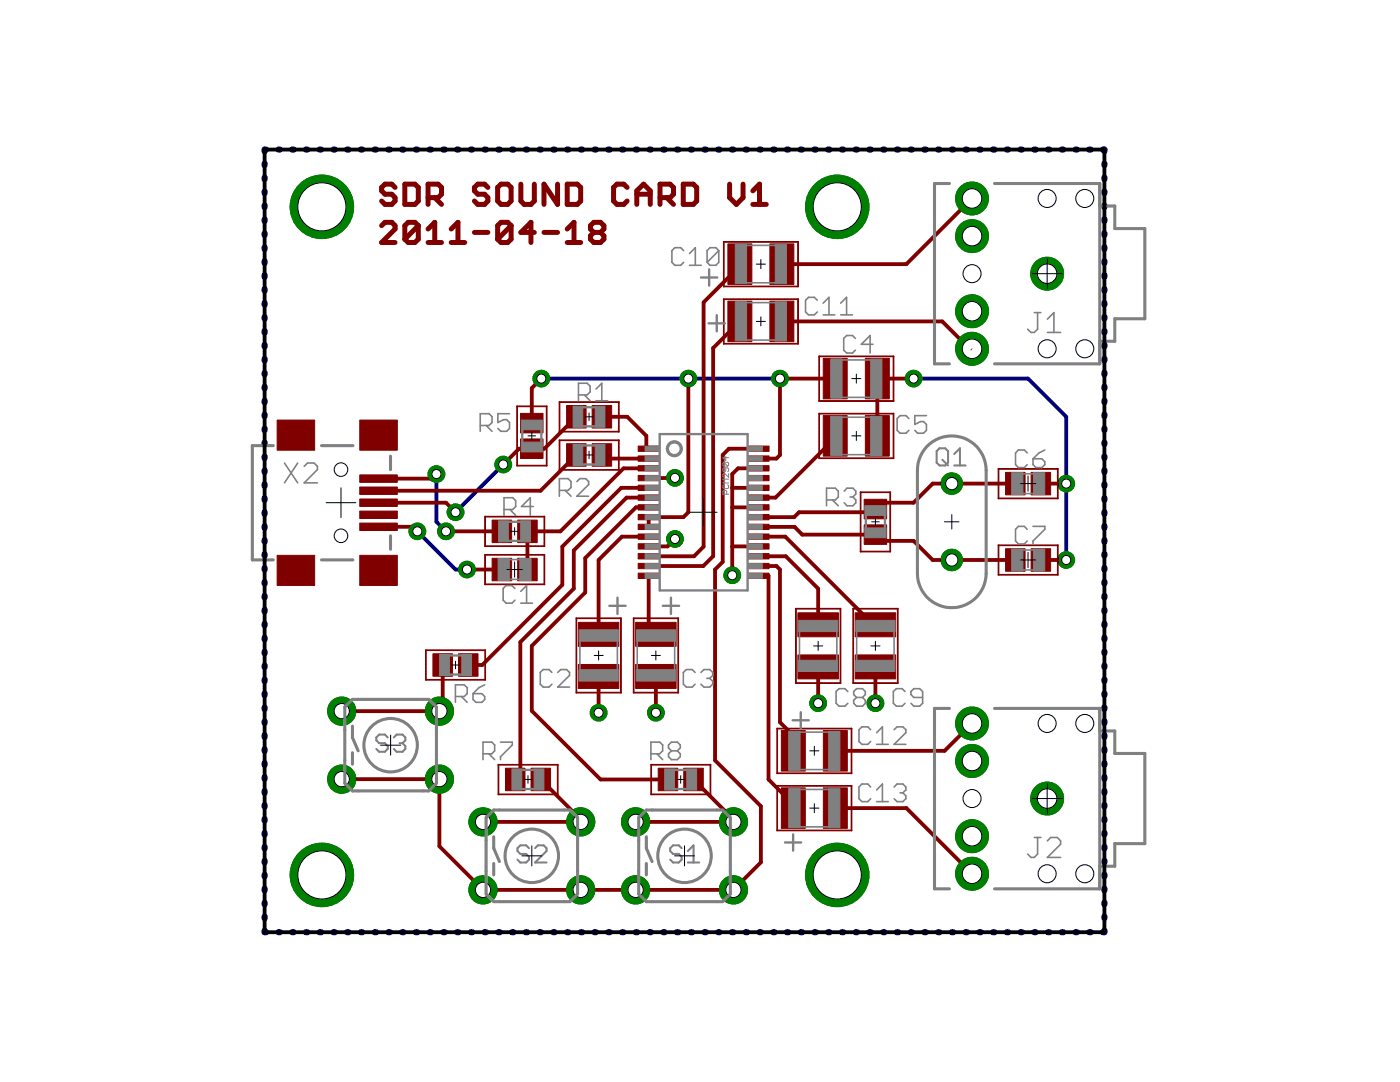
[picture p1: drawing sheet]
<svg xmlns="http://www.w3.org/2000/svg" width="279mm" height="216mm" viewBox="0 0 279 216" stroke-linecap="round" stroke-linejoin="round" font-family="sans-serif">
<g fill="#000080" stroke="#000080" stroke-width=".76">
<path d="M90.9 102.2l9.5-9.5z"/>
<path d="M87.1 94.6v9.5z"/>
<path d="M87.1 104.1l1.9 1.9z"/>
<path d="M212.8 96.5v15.2z"/>
<path d="M212.8 83.2v13.3z"/>
<path d="M182.3 75.5h22.9z"/>
<path d="M205.2 75.5l7.6 7.7z"/>
<path d="M90.9 113.6h2.3z"/>
<path d="M83.3 106l7.6 7.6z"/>
<path d="M108 75.5h29.4z"/>
<path d="M137.4 75.5h18.3z"/>
</g>
<g fill="#000080" stroke="#000080" stroke-width="1.2">
<path d="M52.8 29.8h.3z"/>
<path d="M55.6 29.8h.3z"/>
<path d="M58.3 29.8h.3z"/>
<path d="M61 29.8h.3z"/>
<path d="M63.8 29.8h.3z"/>
<path d="M66.5 29.8h.3z"/>
<path d="M69.3 29.8h.3z"/>
<path d="M72 29.8h.3z"/>
<path d="M74.8 29.8h.3z"/>
<path d="M77.5 29.8h.3z"/>
<path d="M80.2 29.8h.3z"/>
<path d="M83 29.8h.3z"/>
<path d="M85.7 29.8h.3z"/>
<path d="M88.5 29.8h.3z"/>
<path d="M91.2 29.8h.3z"/>
<path d="M94 29.8h.3z"/>
<path d="M96.7 29.8h.3z"/>
<path d="M99.4 29.8h.3z"/>
<path d="M102.2 29.8h.3z"/>
<path d="M104.9 29.8h.3z"/>
<path d="M107.7 29.8h.3z"/>
<path d="M110.4 29.8h.3z"/>
<path d="M113.2 29.8h.3z"/>
<path d="M115.9 29.8h.3z"/>
<path d="M118.6 29.8h.3z"/>
<path d="M121.4 29.8h.3z"/>
<path d="M124.1 29.8h.3z"/>
<path d="M126.9 29.8h.3z"/>
<path d="M129.6 29.8h.3z"/>
<path d="M132.4 29.8h.3z"/>
<path d="M135.1 29.8h.3z"/>
<path d="M137.8 29.8h.3z"/>
<path d="M140.6 29.8h.3z"/>
<path d="M143.3 29.8h.3z"/>
<path d="M146 29.8h.4z"/>
<path d="M148.8 29.8h.3z"/>
<path d="M151.6 29.8h.2z"/>
<path d="M154.3 29.8h.3z"/>
<path d="M157 29.8h.3z"/>
<path d="M159.8 29.8h.3z"/>
<path d="M162.5 29.8h.3z"/>
<path d="M165.2 29.8h.4z"/>
<path d="M168 29.8h.3z"/>
<path d="M170.8 29.8h.2z"/>
<path d="M173.5 29.8h.3z"/>
<path d="M176.2 29.8h.3z"/>
<path d="M179 29.8h.3z"/>
<path d="M181.7 29.8h.3z"/>
<path d="M184.4 29.8h.4z"/>
<path d="M187.2 29.8h.3z"/>
<path d="M189.9 29.8h.3z"/>
<path d="M192.7 29.8h.3z"/>
<path d="M195.4 29.8h.3z"/>
<path d="M198.2 29.8h.3z"/>
<path d="M200.9 29.8h.3z"/>
<path d="M203.6 29.8h.4z"/>
<path d="M206.4 29.8h.3z"/>
<path d="M209.1 29.8h.3z"/>
<path d="M211.9 29.8h.3z"/>
<path d="M214.6 29.8h.3z"/>
<path d="M217.4 29.8h.3z"/>
<path d="M220.1 29.8h.3z"/>
<path d="M220.4 29.8v.4z"/>
<path d="M220.4 32.6v.4z"/>
<path d="M220.4 35.4v.4z"/>
<path d="M220.4 38.2v.3z"/>
<path d="M220.4 41v.3z"/>
<path d="M220.4 43.8v.3z"/>
<path d="M220.4 46.5v.4z"/>
<path d="M220.4 49.3v.4z"/>
<path d="M220.4 52.1v.4z"/>
<path d="M220.4 54.9v.3z"/>
<path d="M220.4 57.7v.3z"/>
<path d="M220.4 60.5v.3z"/>
<path d="M220.4 63.2v.4z"/>
<path d="M220.4 66v.4z"/>
<path d="M220.4 68.8v.4z"/>
<path d="M220.4 71.6v.3z"/>
<path d="M220.4 74.4v.3z"/>
<path d="M220.4 77.2v.3z"/>
<path d="M220.4 79.9v.4z"/>
<path d="M220.4 82.7v.4z"/>
<path d="M220.4 85.5v.3z"/>
<path d="M220.4 88.3v.3z"/>
<path d="M220.4 91.1v.3z"/>
<path d="M220.4 93.8v.4z"/>
<path d="M220.4 96.6v.4z"/>
<path d="M220.4 99.4v.4z"/>
<path d="M220.4 102.2v.3z"/>
<path d="M220.4 105v.3z"/>
<path d="M220.4 107.8v.3z"/>
<path d="M220.4 110.5v.4z"/>
<path d="M220.4 113.3v.4z"/>
<path d="M220.4 116.1v.3z"/>
<path d="M220.4 118.9v.3z"/>
<path d="M220.4 121.7v.3z"/>
<path d="M220.4 124.4v.4z"/>
<path d="M220.4 127.2v.4z"/>
<path d="M220.4 130v.3z"/>
<path d="M220.4 132.8v.3z"/>
<path d="M220.4 135.6v.3z"/>
<path d="M220.4 138.4v.3z"/>
<path d="M220.4 141.1v.4z"/>
<path d="M220.4 143.9v.4z"/>
<path d="M220.4 146.7v.3z"/>
<path d="M220.4 149.5v.3z"/>
<path d="M220.4 152.3v.3z"/>
<path d="M220.4 155v.4z"/>
<path d="M220.4 157.8v.4z"/>
<path d="M220.4 160.6v.4z"/>
<path d="M220.4 163.4v.3z"/>
<path d="M220.4 166.2v.3z"/>
<path d="M220.4 169v.3z"/>
<path d="M220.4 171.7v.4z"/>
<path d="M220.4 174.5v.4z"/>
<path d="M220.4 177.3v.4z"/>
<path d="M220.4 180.1v.3z"/>
<path d="M220.4 182.9v.3z"/>
<path d="M220.4 185.7v.3z"/>
<path d="M220.1 186h.3z"/>
<path d="M217.4 186h.3z"/>
<path d="M214.6 186h.3z"/>
<path d="M211.9 186h.3z"/>
<path d="M209.1 186h.3z"/>
<path d="M206.4 186h.3z"/>
<path d="M203.6 186h.4z"/>
<path d="M200.9 186h.3z"/>
<path d="M198.2 186h.3z"/>
<path d="M195.4 186h.3z"/>
<path d="M192.7 186h.3z"/>
<path d="M189.9 186h.3z"/>
<path d="M187.2 186h.3z"/>
<path d="M184.4 186h.4z"/>
<path d="M181.7 186h.3z"/>
<path d="M179 186h.3z"/>
<path d="M176.2 186h.3z"/>
<path d="M173.5 186h.3z"/>
<path d="M170.8 186h.2z"/>
<path d="M168 186h.3z"/>
<path d="M165.2 186h.4z"/>
<path d="M162.5 186h.3z"/>
<path d="M159.8 186h.3z"/>
<path d="M157 186h.3z"/>
<path d="M154.3 186h.3z"/>
<path d="M151.6 186h.2z"/>
<path d="M148.8 186h.3z"/>
<path d="M146 186h.4z"/>
<path d="M143.3 186h.3z"/>
<path d="M140.6 186h.3z"/>
<path d="M137.8 186h.3z"/>
<path d="M135.1 186h.3z"/>
<path d="M132.4 186h.3z"/>
<path d="M129.6 186h.3z"/>
<path d="M126.9 186h.3z"/>
<path d="M124.1 186h.3z"/>
<path d="M121.4 186h.3z"/>
<path d="M118.6 186h.3z"/>
<path d="M115.9 186h.3z"/>
<path d="M113.2 186h.3z"/>
<path d="M110.4 186h.3z"/>
<path d="M107.7 186h.3z"/>
<path d="M104.9 186h.3z"/>
<path d="M102.2 186h.3z"/>
<path d="M99.4 186h.3z"/>
<path d="M96.7 186h.3z"/>
<path d="M94 186h.3z"/>
<path d="M91.2 186h.3z"/>
<path d="M88.5 186h.3z"/>
<path d="M85.7 186h.3z"/>
<path d="M83 186h.3z"/>
<path d="M80.2 186h.3z"/>
<path d="M77.5 186h.3z"/>
<path d="M74.8 186h.3z"/>
<path d="M72 186h.3z"/>
<path d="M69.3 186h.3z"/>
<path d="M66.5 186h.3z"/>
<path d="M63.8 186h.3z"/>
<path d="M61 186h.3z"/>
<path d="M58.3 186h.3z"/>
<path d="M55.6 186h.3z"/>
<path d="M52.8 186h.3z"/>
<path d="M52.8 185.7v.3z"/>
<path d="M52.8 182.9v.3z"/>
<path d="M52.8 180.1v.3z"/>
<path d="M52.8 177.3v.4z"/>
<path d="M52.8 174.5v.4z"/>
<path d="M52.8 171.7v.4z"/>
<path d="M52.8 169v.3z"/>
<path d="M52.8 166.2v.3z"/>
<path d="M52.8 163.4v.3z"/>
<path d="M52.8 160.6v.4z"/>
<path d="M52.8 157.8v.4z"/>
<path d="M52.8 155.1v.3z"/>
<path d="M52.8 152.3v.3z"/>
<path d="M52.8 149.5v.3z"/>
<path d="M52.8 146.7v.4z"/>
<path d="M52.8 143.9v.4z"/>
<path d="M52.8 141.2v.3z"/>
<path d="M52.8 138.4v.3z"/>
<path d="M52.8 135.6v.3z"/>
<path d="M52.8 132.8v.3z"/>
<path d="M52.8 130v.4z"/>
<path d="M52.8 127.2v.4z"/>
<path d="M52.8 124.5v.3z"/>
<path d="M52.8 121.7v.3z"/>
<path d="M52.8 118.9v.3z"/>
<path d="M52.8 116.1v.4z"/>
<path d="M52.8 113.3v.4z"/>
<path d="M52.8 110.6v.3z"/>
<path d="M52.8 107.8v.3z"/>
<path d="M52.8 105v.3z"/>
<path d="M52.8 102.2v.4z"/>
<path d="M52.8 99.4v.4z"/>
<path d="M52.8 96.6v.4z"/>
<path d="M52.8 93.9v.3z"/>
<path d="M52.8 91.1v.3z"/>
<path d="M52.8 88.3v.3z"/>
<path d="M52.8 85.5v.4z"/>
<path d="M52.8 82.7v.4z"/>
<path d="M52.8 79.9v.4z"/>
<path d="M52.8 77.2v.3z"/>
<path d="M52.8 74.4v.3z"/>
<path d="M52.8 71.6v.3z"/>
<path d="M52.8 68.8v.4z"/>
<path d="M52.8 66v.4z"/>
<path d="M52.8 63.2v.4z"/>
<path d="M52.8 60.5v.3z"/>
<path d="M52.8 57.7v.3z"/>
<path d="M52.8 54.9v.3z"/>
<path d="M52.8 52.1v.4z"/>
<path d="M52.8 49.3v.4z"/>
<path d="M52.8 46.5v.4z"/>
<path d="M52.8 43.8v.3z"/>
<path d="M52.8 41v.3z"/>
<path d="M52.8 38.2v.3z"/>
<path d="M52.8 35.4v.4z"/>
<path d="M52.8 32.6v.4z"/>
<path d="M52.8 29.9v.3z"/>
</g>
<circle cx="189.9" cy="111.7" r="2.14" fill="#008000" stroke="#008000" stroke-width=".2"/>
<circle cx="189.9" cy="111.7" r="1.23" fill="#fff" stroke="#000" stroke-width=".2"/>
<circle cx="189.9" cy="96.5" r="2.14" fill="#008000" stroke="#008000" stroke-width=".2"/>
<circle cx="189.9" cy="96.5" r="1.23" fill="#fff" stroke="#000" stroke-width=".2"/>
<circle cx="209" cy="54.6" r="3.3" fill="#008000" stroke="#008000" stroke-width=".2"/>
<circle cx="209" cy="54.6" r="1.95" fill="#fff" stroke="#000" stroke-width=".2"/>
<circle cx="194" cy="62.1" r="3.3" fill="#008000" stroke="#008000" stroke-width=".2"/>
<circle cx="194" cy="62.1" r="1.95" fill="#fff" stroke="#000" stroke-width=".2"/>
<circle cx="194" cy="69.6" r="3.3" fill="#008000" stroke="#008000" stroke-width=".2"/>
<circle cx="194" cy="69.6" r="1.95" fill="#fff" stroke="#000" stroke-width=".2"/>
<circle cx="194" cy="47.1" r="3.3" fill="#008000" stroke="#008000" stroke-width=".2"/>
<circle cx="194" cy="47.1" r="1.95" fill="#fff" stroke="#000" stroke-width=".2"/>
<circle cx="194" cy="39.6" r="3.3" fill="#008000" stroke="#008000" stroke-width=".2"/>
<circle cx="194" cy="39.6" r="1.95" fill="#fff" stroke="#000" stroke-width=".2"/>
<circle cx="209" cy="159.3" r="3.3" fill="#008000" stroke="#008000" stroke-width=".2"/>
<circle cx="209" cy="159.3" r="1.95" fill="#fff" stroke="#000" stroke-width=".2"/>
<circle cx="194" cy="166.9" r="3.3" fill="#008000" stroke="#008000" stroke-width=".2"/>
<circle cx="194" cy="166.9" r="1.95" fill="#fff" stroke="#000" stroke-width=".2"/>
<circle cx="194" cy="174.4" r="3.3" fill="#008000" stroke="#008000" stroke-width=".2"/>
<circle cx="194" cy="174.3" r="1.95" fill="#fff" stroke="#000" stroke-width=".2"/>
<circle cx="194" cy="151.8" r="3.3" fill="#008000" stroke="#008000" stroke-width=".2"/>
<circle cx="194" cy="151.8" r="1.95" fill="#fff" stroke="#000" stroke-width=".2"/>
<circle cx="194" cy="144.4" r="3.3" fill="#008000" stroke="#008000" stroke-width=".2"/>
<circle cx="194" cy="144.4" r="1.95" fill="#fff" stroke="#000" stroke-width=".2"/>
<circle cx="126.9" cy="164" r="2.82" fill="#008000" stroke="#008000" stroke-width=".2"/>
<circle cx="126.9" cy="164" r="1.52" fill="#fff" stroke="#000" stroke-width=".2"/>
<circle cx="146.4" cy="164" r="2.82" fill="#008000" stroke="#008000" stroke-width=".2"/>
<circle cx="146.4" cy="164" r="1.52" fill="#fff" stroke="#000" stroke-width=".2"/>
<circle cx="126.9" cy="177.6" r="2.82" fill="#008000" stroke="#008000" stroke-width=".2"/>
<circle cx="126.9" cy="177.6" r="1.52" fill="#fff" stroke="#000" stroke-width=".2"/>
<circle cx="146.4" cy="177.6" r="2.82" fill="#008000" stroke="#008000" stroke-width=".2"/>
<circle cx="146.4" cy="177.6" r="1.52" fill="#fff" stroke="#000" stroke-width=".2"/>
<circle cx="96.4" cy="164" r="2.82" fill="#008000" stroke="#008000" stroke-width=".2"/>
<circle cx="96.4" cy="164" r="1.52" fill="#fff" stroke="#000" stroke-width=".2"/>
<circle cx="115.9" cy="164" r="2.82" fill="#008000" stroke="#008000" stroke-width=".2"/>
<circle cx="115.9" cy="164" r="1.52" fill="#fff" stroke="#000" stroke-width=".2"/>
<circle cx="96.4" cy="177.6" r="2.82" fill="#008000" stroke="#008000" stroke-width=".2"/>
<circle cx="96.4" cy="177.6" r="1.52" fill="#fff" stroke="#000" stroke-width=".2"/>
<circle cx="115.9" cy="177.6" r="2.82" fill="#008000" stroke="#008000" stroke-width=".2"/>
<circle cx="115.9" cy="177.6" r="1.52" fill="#fff" stroke="#000" stroke-width=".2"/>
<circle cx="68.2" cy="141.9" r="2.82" fill="#008000" stroke="#008000" stroke-width=".2"/>
<circle cx="68.2" cy="141.9" r="1.52" fill="#fff" stroke="#000" stroke-width=".2"/>
<circle cx="87.7" cy="141.9" r="2.82" fill="#008000" stroke="#008000" stroke-width=".2"/>
<circle cx="87.7" cy="141.9" r="1.52" fill="#fff" stroke="#000" stroke-width=".2"/>
<circle cx="68.2" cy="155.5" r="2.82" fill="#008000" stroke="#008000" stroke-width=".2"/>
<circle cx="68.2" cy="155.5" r="1.52" fill="#fff" stroke="#000" stroke-width=".2"/>
<circle cx="87.7" cy="155.5" r="2.82" fill="#008000" stroke="#008000" stroke-width=".2"/>
<circle cx="87.7" cy="155.5" r="1.52" fill="#fff" stroke="#000" stroke-width=".2"/>
<circle cx="100.4" cy="92.7" r="1.66" fill="#008000" stroke="#008000" stroke-width=".2"/>
<circle cx="100.4" cy="92.7" r=".91" fill="#fff" stroke="#000" stroke-width=".2"/>
<circle cx="90.9" cy="102.2" r="1.66" fill="#008000" stroke="#008000" stroke-width=".2"/>
<circle cx="90.9" cy="102.2" r=".91" fill="#fff" stroke="#000" stroke-width=".2"/>
<circle cx="89" cy="106" r="1.66" fill="#008000" stroke="#008000" stroke-width=".2"/>
<circle cx="89" cy="106" r=".91" fill="#fff" stroke="#000" stroke-width=".2"/>
<circle cx="87.1" cy="94.6" r="1.66" fill="#008000" stroke="#008000" stroke-width=".2"/>
<circle cx="87.1" cy="94.6" r=".91" fill="#fff" stroke="#000" stroke-width=".2"/>
<circle cx="93.2" cy="113.6" r="1.66" fill="#008000" stroke="#008000" stroke-width=".2"/>
<circle cx="93.2" cy="113.6" r=".91" fill="#fff" stroke="#000" stroke-width=".2"/>
<circle cx="212.8" cy="96.5" r="1.66" fill="#008000" stroke="#008000" stroke-width=".2"/>
<circle cx="212.8" cy="96.5" r=".91" fill="#fff" stroke="#000" stroke-width=".2"/>
<circle cx="212.8" cy="111.7" r="1.66" fill="#008000" stroke="#008000" stroke-width=".2"/>
<circle cx="212.8" cy="111.7" r=".91" fill="#fff" stroke="#000" stroke-width=".2"/>
<circle cx="134.7" cy="95.4" r="1.66" fill="#008000" stroke="#008000" stroke-width=".2"/>
<circle cx="134.7" cy="95.4" r=".91" fill="#fff" stroke="#000" stroke-width=".2"/>
<circle cx="182.3" cy="75.5" r="1.66" fill="#008000" stroke="#008000" stroke-width=".2"/>
<circle cx="182.3" cy="75.5" r=".91" fill="#fff" stroke="#000" stroke-width=".2"/>
<circle cx="83.3" cy="106" r="1.66" fill="#008000" stroke="#008000" stroke-width=".2"/>
<circle cx="83.3" cy="106" r=".91" fill="#fff" stroke="#000" stroke-width=".2"/>
<circle cx="163.3" cy="140.3" r="1.66" fill="#008000" stroke="#008000" stroke-width=".2"/>
<circle cx="163.3" cy="140.3" r=".91" fill="#fff" stroke="#000" stroke-width=".2"/>
<circle cx="174.7" cy="140.3" r="1.66" fill="#008000" stroke="#008000" stroke-width=".2"/>
<circle cx="174.7" cy="140.3" r=".91" fill="#fff" stroke="#000" stroke-width=".2"/>
<circle cx="119.5" cy="142.2" r="1.66" fill="#008000" stroke="#008000" stroke-width=".2"/>
<circle cx="119.5" cy="142.2" r=".91" fill="#fff" stroke="#000" stroke-width=".2"/>
<circle cx="130.9" cy="142.2" r="1.66" fill="#008000" stroke="#008000" stroke-width=".2"/>
<circle cx="130.9" cy="142.2" r=".91" fill="#fff" stroke="#000" stroke-width=".2"/>
<circle cx="146.1" cy="114.8" r="1.66" fill="#008000" stroke="#008000" stroke-width=".2"/>
<circle cx="146.1" cy="114.8" r=".91" fill="#fff" stroke="#000" stroke-width=".2"/>
<circle cx="134.7" cy="107.5" r="1.66" fill="#008000" stroke="#008000" stroke-width=".2"/>
<circle cx="134.7" cy="107.5" r=".91" fill="#fff" stroke="#000" stroke-width=".2"/>
<circle cx="108" cy="75.5" r="1.66" fill="#008000" stroke="#008000" stroke-width=".2"/>
<circle cx="108" cy="75.5" r=".91" fill="#fff" stroke="#000" stroke-width=".2"/>
<circle cx="155.7" cy="75.5" r="1.66" fill="#008000" stroke="#008000" stroke-width=".2"/>
<circle cx="155.7" cy="75.5" r=".91" fill="#fff" stroke="#000" stroke-width=".2"/>
<circle cx="137.4" cy="75.5" r="1.66" fill="#008000" stroke="#008000" stroke-width=".2"/>
<circle cx="137.4" cy="75.5" r=".91" fill="#fff" stroke="#000" stroke-width=".2"/>
<circle cx="64.2" cy="174.6" r="6.3" fill="#008000" stroke="#008000" stroke-width=".2"/>
<circle cx="64.2" cy="174.6" r="4.8" fill="#fff" stroke="#000" stroke-width=".2"/>
<circle cx="64.2" cy="41.3" r="6.3" fill="#008000" stroke="#008000" stroke-width=".2"/>
<circle cx="64.2" cy="41.3" r="4.8" fill="#fff" stroke="#000" stroke-width=".2"/>
<circle cx="167.1" cy="41.3" r="6.3" fill="#008000" stroke="#008000" stroke-width=".2"/>
<circle cx="167.1" cy="41.3" r="4.8" fill="#fff" stroke="#000" stroke-width=".2"/>
<circle cx="167.1" cy="174.6" r="6.3" fill="#008000" stroke="#008000" stroke-width=".2"/>
<circle cx="167.1" cy="174.6" r="4.8" fill="#fff" stroke="#000" stroke-width=".2"/>
<g fill="#800000" stroke="#800000" stroke-width=".99">
<path d="M78.2 36.7l.6 .7z"/>
<path d="M76.8 36.7h1.4z"/>
<path d="M76.2 37.4l.6-.7z"/>
<path d="M76.2 37.4v.7z"/>
<path d="M76.2 38.1l.6 .7z"/>
<path d="M76.8 38.8h1.4z"/>
<path d="M78.2 38.8l.6 .6z"/>
<path d="M78.8 39.4v.7z"/>
<path d="M78.8 40.1l-.6 .7z"/>
<path d="M76.8 40.8h1.4z"/>
<path d="M76.2 40.1l.6 .7z"/>
<path d="M80.8 36.7v4.1z"/>
<path d="M80.8 40.8h2z"/>
<path d="M82.8 40.8l.7-.7z"/>
<path d="M83.5 37.4v2.7z"/>
<path d="M82.8 36.7l.7 .7z"/>
<path d="M80.8 36.7h2z"/>
<path d="M85.4 36.7v4.1z"/>
<path d="M85.4 36.7h2z"/>
<path d="M87.4 36.7l.7 .7z"/>
<path d="M88.1 37.4v1.4z"/>
<path d="M88.1 38.8l-.7 .6z"/>
<path d="M85.4 39.4h2z"/>
<path d="M86.8 39.4l1.3 1.4z"/>
<path d="M96.7 36.7l.7 .7z"/>
<path d="M95.4 36.7h1.3z"/>
<path d="M94.7 37.4l.7-.7z"/>
<path d="M94.7 37.4v.7z"/>
<path d="M94.7 38.1l.7 .7z"/>
<path d="M95.4 38.8h1.3z"/>
<path d="M96.7 38.8l.7 .6z"/>
<path d="M97.4 39.4v.7z"/>
<path d="M97.4 40.1l-.7 .7z"/>
<path d="M95.4 40.8h1.3z"/>
<path d="M94.7 40.1l.7 .7z"/>
<path d="M100 36.7h1.3z"/>
<path d="M99.3 37.4l.7-.7z"/>
<path d="M99.3 37.4v2.7z"/>
<path d="M99.3 40.1l.7 .7z"/>
<path d="M100 40.8h1.3z"/>
<path d="M101.3 40.8l.7-.7z"/>
<path d="M102 37.4v2.7z"/>
<path d="M101.3 36.7l.7 .7z"/>
<path d="M103.9 36.7v3.4z"/>
<path d="M103.9 40.1l.7 .7z"/>
<path d="M104.6 40.8h1.4z"/>
<path d="M106 40.8l.6-.7z"/>
<path d="M106.6 36.7v3.4z"/>
<path d="M108.6 36.7v4.1z"/>
<path d="M108.6 36.7l2.7 4.1z"/>
<path d="M111.3 36.7v4.1z"/>
<path d="M113.2 36.7v4.1z"/>
<path d="M113.2 40.8h2z"/>
<path d="M115.2 40.8l.7-.7z"/>
<path d="M115.9 37.4v2.7z"/>
<path d="M115.2 36.7l.7 .7z"/>
<path d="M113.2 36.7h2z"/>
<path d="M124.5 36.7l.7 .7z"/>
<path d="M123.1 36.7h1.4z"/>
<path d="M122.4 37.4l.7-.7z"/>
<path d="M122.4 37.4v2.7z"/>
<path d="M122.4 40.1l.7 .7z"/>
<path d="M123.1 40.8h1.4z"/>
<path d="M125.2 40.1l-.7 .7z"/>
<path d="M127.1 38.1v2.7z"/>
<path d="M127.1 38.1l1.3-1.4z"/>
<path d="M128.4 36.7l1.4 1.4z"/>
<path d="M129.8 38.1v2.7z"/>
<path d="M127.1 38.8h2.7z"/>
<path d="M131.7 36.7v4.1z"/>
<path d="M131.7 36.7h2z"/>
<path d="M133.7 36.7l.7 .7z"/>
<path d="M134.4 37.4v1.4z"/>
<path d="M134.4 38.8l-.7 .6z"/>
<path d="M131.7 39.4h2z"/>
<path d="M133.1 39.4l1.3 1.4z"/>
<path d="M136.4 36.7v4.1z"/>
<path d="M136.4 40.8h2z"/>
<path d="M138.4 40.8l.6-.7z"/>
<path d="M139 37.4v2.7z"/>
<path d="M138.4 36.7l.6 .7z"/>
<path d="M136.4 36.7h2z"/>
<path d="M145.6 36.7v2.7z"/>
<path d="M145.6 39.4l1.4 1.4z"/>
<path d="M148.3 39.4l-1.3 1.4z"/>
<path d="M148.3 36.7v2.7z"/>
<path d="M150.2 38.1l1.4-1.4z"/>
<path d="M151.6 36.7v4.1z"/>
<path d="M150.2 40.8h2.7z"/>
<path d="M76.2 48.4h2.6z"/>
<path d="M76.2 48.4l2.6-2.7z"/>
<path d="M78.8 45v.7z"/>
<path d="M78.2 44.4l.6 .6z"/>
<path d="M76.8 44.4h1.4z"/>
<path d="M76.2 45l.6-.6z"/>
<path d="M80.8 45v2.7z"/>
<path d="M80.8 45l.7-.6z"/>
<path d="M81.5 44.4h1.3z"/>
<path d="M82.8 44.4l.7 .6z"/>
<path d="M83.5 45v2.7z"/>
<path d="M82.8 48.4l.7-.7z"/>
<path d="M81.5 48.4h1.3z"/>
<path d="M80.8 47.7l.7 .7z"/>
<path d="M83.5 45l-2.7 2.7z"/>
<path d="M85.4 45.7l1.4-1.3z"/>
<path d="M86.8 44.4v4z"/>
<path d="M85.4 48.4h2.7z"/>
<path d="M90 45.7l1.4-1.3z"/>
<path d="M91.4 44.4v4z"/>
<path d="M90 48.4h2.8z"/>
<path d="M94.7 46.4h2.7z"/>
<path d="M99.3 45v2.7z"/>
<path d="M99.3 45l.7-.6z"/>
<path d="M100 44.4h1.3z"/>
<path d="M101.3 44.4l.7 .6z"/>
<path d="M102 45v2.7z"/>
<path d="M101.3 48.4l.7-.7z"/>
<path d="M100 48.4h1.3z"/>
<path d="M99.3 47.7l.7 .7z"/>
<path d="M102 45l-2.7 2.7z"/>
<path d="M106 44.4v4z"/>
<path d="M103.9 46.4l2.1-2z"/>
<path d="M103.9 46.4h2.7z"/>
<path d="M108.6 46.4h2.7z"/>
<path d="M113.2 45.7l1.4-1.3z"/>
<path d="M114.6 44.4v4z"/>
<path d="M113.2 48.4h2.7z"/>
<path d="M117.8 45l.7-.6z"/>
<path d="M118.5 44.4h1.3z"/>
<path d="M119.8 44.4l.7 .6z"/>
<path d="M120.5 45v.7z"/>
<path d="M119.8 46.4l.7-.7z"/>
<path d="M119.8 46.4l.7 .7z"/>
<path d="M120.5 47.1v.6z"/>
<path d="M119.8 48.4l.7-.7z"/>
<path d="M118.5 48.4h1.3z"/>
<path d="M117.8 47.7l.7 .7z"/>
<path d="M117.8 47.1v.6z"/>
<path d="M117.8 47.1l.7-.7z"/>
<path d="M117.8 45.7l.7 .7z"/>
<path d="M117.8 45v.7z"/>
<path d="M118.5 46.4h1.3z"/>
</g>
<g fill="#800000" stroke="#800000" stroke-width=".2">
<path d="M149.3 89h4.2v1.1h-4.2z"/>
<path d="M149.3 91h4.2v1h-4.2z"/>
<path d="M149.3 92.9h4.2v1.1h-4.2z"/>
<path d="M149.3 94.9h4.2v1h-4.2z"/>
<path d="M149.3 96.8h4.2v1.1h-4.2z"/>
<path d="M149.3 98.8h4.2v1h-4.2z"/>
<path d="M149.3 100.7h4.2v1.1h-4.2z"/>
<path d="M149.3 104.6h4.2v1.1h-4.2z"/>
<path d="M149.3 102.7h4.2v1h-4.2z"/>
<path d="M149.3 106.6h4.2v1h-4.2z"/>
<path d="M149.3 108.5h4.2v1.1h-4.2z"/>
<path d="M149.3 110.5h4.2v1h-4.2z"/>
<path d="M149.3 112.4h4.2v1.1h-4.2z"/>
<path d="M149.3 114.4h4.2v1h-4.2z"/>
<path d="M127.4 89h4.2v1.1h-4.2z"/>
<path d="M127.4 91h4.2v1h-4.2z"/>
<path d="M127.4 92.9h4.2v1.1h-4.2z"/>
<path d="M127.4 94.9h4.2v1h-4.2z"/>
<path d="M127.4 96.8h4.2v1.1h-4.2z"/>
<path d="M127.4 98.8h4.2v1h-4.2z"/>
<path d="M127.4 100.7h4.2v1.1h-4.2z"/>
<path d="M127.4 102.7h4.2v1h-4.2z"/>
<path d="M127.4 104.6h4.2v1.1h-4.2z"/>
<path d="M127.4 106.6h4.2v1h-4.2z"/>
<path d="M127.4 108.5h4.2v1.1h-4.2z"/>
<path d="M127.4 110.5h4.2v1h-4.2z"/>
<path d="M127.4 112.4h4.2v1.1h-4.2z"/>
<path d="M127.4 114.4h4.2v1h-4.2z"/>
<path d="M113.1 80.9h3.9v4.5h-3.9z"/>
<path d="M118.2 80.9h3.9v4.5h-3.9z"/>
<path d="M113.1 88.5h3.9v4.5h-3.9z"/>
<path d="M118.2 88.5h3.9v4.5h-3.9z"/>
<path d="M172.5 99.6h4.5v3.9h-4.5z"/>
<path d="M172.5 104.7h4.5v3.9h-4.5z"/>
<path d="M98.2 103.8h3.9v4.5h-3.9z"/>
<path d="M103.3 103.8h3.9v4.5h-3.9z"/>
<path d="M103.3 111.4h3.9v4.5h-3.9z"/>
<path d="M98.2 111.4h3.9v4.5h-3.9z"/>
<path d="M103.9 87.6h4.5v3.9h-4.5z"/>
<path d="M103.9 82.5h4.5v3.9h-4.5z"/>
<path d="M200.7 94.3h3.9v4.4h-3.9z"/>
<path d="M205.8 94.3h3.9v4.4h-3.9z"/>
<path d="M200.7 109.5h3.9v4.5h-3.9z"/>
<path d="M205.8 109.5h3.9v4.5h-3.9z"/>
<path d="M164.3 71.5h4.8v8.1h-4.8z"/>
<path d="M172.7 71.5h4.8v8.1h-4.8z"/>
<path d="M164.3 82.9h4.8v8.1h-4.8z"/>
<path d="M172.7 82.9h4.8v8.1h-4.8z"/>
<path d="M159.2 122.3h8.1v4.8h-8.1z"/>
<path d="M159.2 130.7h8.1v4.8h-8.1z"/>
<path d="M170.7 122.3h8.1v4.8h-8.1z"/>
<path d="M170.7 130.7h8.1v4.8h-8.1z"/>
<path d="M115.4 124.2h8.1v4.8h-8.1z"/>
<path d="M115.4 132.6h8.1v4.8h-8.1z"/>
<path d="M126.9 124.2h8v4.8h-8z"/>
<path d="M126.9 132.6h8v4.8h-8z"/>
<path d="M71.8 99.6h7.5v1.4h-7.5z"/>
<path d="M71.8 97.2h7.5v1.5h-7.5z"/>
<path d="M71.8 104.4h7.5v1.5h-7.5z"/>
<path d="M71.8 102h7.5v1.5h-7.5z"/>
<path d="M55.3 110.8h7.5v6h-7.5z"/>
<path d="M55.3 83.8h7.5v6h-7.5z"/>
<path d="M71.8 110.8h7.5v6h-7.5z"/>
<path d="M71.8 83.8h7.5v6h-7.5z"/>
<path d="M71.8 94.8h7.5v1.4h-7.5z"/>
<path d="M145.3 48.7h4.8v8h-4.8z"/>
<path d="M153.6 48.7h4.8v8h-4.8z"/>
<path d="M145.3 60.1h4.8v8.1h-4.8z"/>
<path d="M153.6 60.1h4.8v8.1h-4.8z"/>
<path d="M155.9 157.2h4.8v8.1h-4.8z"/>
<path d="M164.3 157.2h4.8v8.1h-4.8z"/>
<path d="M155.9 145.8h4.8v8.1h-4.8z"/>
<path d="M164.3 145.8h4.8v8.1h-4.8z"/>
<path d="M91.5 130.5h3.9v4.4h-3.9z"/>
<path d="M86.4 130.5h3.9v4.4h-3.9z"/>
<path d="M100.9 153.3h3.9v4.5h-3.9z"/>
<path d="M106 153.3h3.9v4.5h-3.9z"/>
<path d="M131.4 153.3h3.9v4.5h-3.9z"/>
<path d="M136.5 153.3h3.9v4.5h-3.9z"/>
</g>
<g fill="#800000" stroke="#800000" stroke-width=".76">
<path d="M120.1 83.2h5.1z"/>
<path d="M125.2 83.2l3.8 3.8z"/>
<path d="M129 87v2.1z"/>
<path d="M129 89.1l.5 .4z"/>
<path d="M120.8 91.5h8.7z"/>
<path d="M106.1 89.5h2.5z"/>
<path d="M108.6 89.5l6.4-6.3z"/>
<path d="M103.6 89.5h2.5z"/>
<path d="M100.4 92.7l3.2-3.2z"/>
<path d="M75.5 100.3h13.5z"/>
<path d="M89 100.3l1.9 1.9z"/>
<path d="M75.5 97.9h32.4z"/>
<path d="M107.9 97.9l7.1-7.1z"/>
<path d="M89 106h11.2z"/>
<path d="M75.5 95.5h10.7z"/>
<path d="M86.2 95.5l.9-.9z"/>
<path d="M124.4 93.5h5.1z"/>
<path d="M105.3 106v7.6z"/>
<path d="M105.3 106h6.5z"/>
<path d="M111.8 106l12.6-12.5z"/>
<path d="M146.1 97.3h5.3z"/>
<path d="M93.2 113.6h7z"/>
<path d="M207.7 96.5h5.1z"/>
<path d="M207.7 111.7h5.1z"/>
<path d="M147.3 93.5h4.1z"/>
<path d="M146.1 94.6l1.2-1.1z"/>
<path d="M146.1 94.6v2.7z"/>
<path d="M146.1 97.3v3.9z"/>
<path d="M146.1 101.2h5.3z"/>
<path d="M175.1 75.5v11.5z"/>
<path d="M175.1 75.5h7.2z"/>
<path d="M75.5 105.1h6.9z"/>
<path d="M82.4 105.1l.9 .9z"/>
<path d="M163.3 133.1v7.2z"/>
<path d="M174.7 133.1v7.2z"/>
<path d="M119.5 135v7.2z"/>
<path d="M130.9 135v7.2z"/>
<path d="M129.5 95.4h2.2z"/>
<path d="M131.7 95.4h3z"/>
<path d="M146.1 109.1v5.7z"/>
<path d="M146.1 101.2v7.9z"/>
<path d="M129.5 109h3.7z"/>
<path d="M133.2 109l1.5-1.5z"/>
<path d="M146.2 109h5.2z"/>
<path d="M129.5 103.2v1.9z"/>
<path d="M106.1 77.4v7z"/>
<path d="M106.1 77.4l1.9-1.9z"/>
<path d="M155.7 75.5v15.3z"/>
<path d="M151.4 91.5h3.6z"/>
<path d="M155.7 90.8l-.7 .7z"/>
<path d="M155.7 75.5h11z"/>
<path d="M129.5 103.2h6.9z"/>
<path d="M137.4 102.2l-1 1z"/>
<path d="M137.4 75.5v26.7z"/>
<path d="M124.1 107.1h5.4z"/>
<path d="M119.5 111.7v14.9z"/>
<path d="M119.5 111.7l4.6-4.6z"/>
<path d="M129.5 114.9v10.2z"/>
<path d="M129.5 125.1l1.4 1.5z"/>
<path d="M166.7 87v.4z"/>
<path d="M151.4 99.3h3.4z"/>
<path d="M154.8 99.3l11.9-11.9z"/>
<path d="M151.4 111h5.4z"/>
<path d="M156.8 111l6.5 6.5z"/>
<path d="M163.3 117.5v7.2z"/>
<path d="M151.4 107.1h5.3z"/>
<path d="M156.7 107.1l18 18z"/>
<path d="M174.7 124.7v.4z"/>
<path d="M160.1 106.7h14.6z"/>
<path d="M151.4 105.1h7.2z"/>
<path d="M158.6 105.1l1.5 1.6z"/>
<path d="M186.1 111.7h3.8z"/>
<path d="M182.3 107.9l3.8 3.8z"/>
<path d="M176 107.9h6.3z"/>
<path d="M174.7 106.7l1.3 1.2z"/>
<path d="M189.9 111.7h12.7z"/>
<path d="M174.1 102.2l.6-.6z"/>
<path d="M159.5 102.2h14.6z"/>
<path d="M151.4 103.2h7.1z"/>
<path d="M158.5 103.2l1-1z"/>
<path d="M186.1 96.5h3.8z"/>
<path d="M182.3 100.3l3.8-3.8z"/>
<path d="M176 100.3h6.3z"/>
<path d="M176 100.3l-1.3 1.3z"/>
<path d="M189.9 96.5h12.7z"/>
<path d="M156 52.7h24.9z"/>
<path d="M180.9 52.7l13.1-13.1z"/>
<path d="M129.5 111h9z"/>
<path d="M140.4 109.1l-1.9 1.9z"/>
<path d="M147.7 52.7v.4z"/>
<path d="M140.4 60.3l7.3-7.2z"/>
<path d="M140.4 60.3v48.8z"/>
<path d="M188 64.1l5.8 5.7z"/>
<path d="M156 64.1h32z"/>
<path d="M129.5 112.9h10.9z"/>
<path d="M142.3 111l-1.9 1.9z"/>
<path d="M142.3 69.4v41.6z"/>
<path d="M142.3 69.4l5.4-5.3z"/>
<path d="M149.8 114.9l-.2 .3z"/>
<path d="M149.8 114.9h1.6z"/>
<path d="M158.3 160.5v.7z"/>
<path d="M153.4 155.5l4.9 5z"/>
<path d="M153.4 114.9v40.6z"/>
<path d="M151.4 114.9h2z"/>
<path d="M166.7 161.2h14.2z"/>
<path d="M180.9 161.2l13.1 13.1z"/>
<path d="M151.4 112.9h3.6z"/>
<path d="M155 112.9l.7 .7z"/>
<path d="M158.3 146.8v3z"/>
<path d="M155.7 144.1l2.6 2.7z"/>
<path d="M155.7 113.6v30.5z"/>
<path d="M166.7 149.8h21.8z"/>
<path d="M188.5 149.8l5.5-5.4z"/>
<path d="M124 97.3h5.5z"/>
<path d="M112.2 109.1l11.8-11.8z"/>
<path d="M112.2 109.1v7.6z"/>
<path d="M93.5 132.7h2.7z"/>
<path d="M112.2 116.7l-16 16z"/>
<path d="M125.1 99.3h4.4z"/>
<path d="M114.5 109.8l10.6-10.5z"/>
<path d="M114.5 109.8v7.7z"/>
<path d="M114.5 117.5l-10.7 10.6z"/>
<path d="M103.8 128.1v26.4z"/>
<path d="M102.8 155.5l1-1z"/>
<path d="M126.9 101.2h2.6z"/>
<path d="M116.8 111.4l10.1-10.2z"/>
<path d="M116.8 111.4v6.8z"/>
<path d="M106.1 128.9l10.7-10.7z"/>
<path d="M106.1 128.9v12.9z"/>
<path d="M106.1 141.8l13.7 13.7z"/>
<path d="M119.8 155.5h13.5z"/>
<path d="M68.2 141.9h19.5z"/>
<path d="M88.3 132.7v8.5z"/>
<path d="M88.3 141.2l-.6 .7z"/>
<path d="M96.4 164h19.5z"/>
<path d="M115.9 163.5v.5z"/>
<path d="M107.9 155.5l8 8z"/>
<path d="M126.9 164h19.5z"/>
<path d="M146.4 163.5v.5z"/>
<path d="M138.4 155.5l8 8z"/>
<path d="M68.2 155.5h19.5z"/>
<path d="M96.4 177.6h19.5z"/>
<path d="M115.9 177.6h11z"/>
<path d="M126.9 177.6h19.5z"/>
<path d="M145.5 89.5h5.9z"/>
<path d="M144.2 90.8l1.3-1.3z"/>
<path d="M151.8 160.9v11.2z"/>
<path d="M151.8 172.1l-5.4 5.5z"/>
<path d="M144.2 90.8v21.3z"/>
<path d="M142.7 113.6l1.5-1.5z"/>
<path d="M142.7 113.6v38.1z"/>
<path d="M142.7 151.7l9.1 9.2z"/>
<path d="M87.7 155.5v13.4z"/>
<path d="M87.7 168.9l8.7 8.7z"/>
</g>
<path d="M120.1 90.8l.1 .4 .6 .3" fill="none" stroke="#800000" stroke-width=".76"/>
<circle cx="189.9" cy="111.7" r="2.14" fill="#008000" stroke="#008000" stroke-width=".2"/>
<circle cx="189.9" cy="111.7" r="1.23" fill="#fff" stroke="#000" stroke-width=".2"/>
<circle cx="189.9" cy="96.5" r="2.14" fill="#008000" stroke="#008000" stroke-width=".2"/>
<circle cx="189.9" cy="96.5" r="1.23" fill="#fff" stroke="#000" stroke-width=".2"/>
<circle cx="209" cy="54.6" r="3.3" fill="#008000" stroke="#008000" stroke-width=".2"/>
<circle cx="209" cy="54.6" r="1.95" fill="#fff" stroke="#000" stroke-width=".2"/>
<circle cx="194" cy="62.1" r="3.3" fill="#008000" stroke="#008000" stroke-width=".2"/>
<circle cx="194" cy="62.1" r="1.95" fill="#fff" stroke="#000" stroke-width=".2"/>
<circle cx="194" cy="69.6" r="3.3" fill="#008000" stroke="#008000" stroke-width=".2"/>
<circle cx="194" cy="69.6" r="1.95" fill="#fff" stroke="#000" stroke-width=".2"/>
<circle cx="194" cy="47.1" r="3.3" fill="#008000" stroke="#008000" stroke-width=".2"/>
<circle cx="194" cy="47.1" r="1.95" fill="#fff" stroke="#000" stroke-width=".2"/>
<circle cx="194" cy="39.6" r="3.3" fill="#008000" stroke="#008000" stroke-width=".2"/>
<circle cx="194" cy="39.6" r="1.95" fill="#fff" stroke="#000" stroke-width=".2"/>
<circle cx="209" cy="159.3" r="3.3" fill="#008000" stroke="#008000" stroke-width=".2"/>
<circle cx="209" cy="159.3" r="1.95" fill="#fff" stroke="#000" stroke-width=".2"/>
<circle cx="194" cy="166.9" r="3.3" fill="#008000" stroke="#008000" stroke-width=".2"/>
<circle cx="194" cy="166.9" r="1.95" fill="#fff" stroke="#000" stroke-width=".2"/>
<circle cx="194" cy="174.4" r="3.3" fill="#008000" stroke="#008000" stroke-width=".2"/>
<circle cx="194" cy="174.3" r="1.95" fill="#fff" stroke="#000" stroke-width=".2"/>
<circle cx="194" cy="151.8" r="3.3" fill="#008000" stroke="#008000" stroke-width=".2"/>
<circle cx="194" cy="151.8" r="1.95" fill="#fff" stroke="#000" stroke-width=".2"/>
<circle cx="194" cy="144.4" r="3.3" fill="#008000" stroke="#008000" stroke-width=".2"/>
<circle cx="194" cy="144.4" r="1.95" fill="#fff" stroke="#000" stroke-width=".2"/>
<circle cx="126.9" cy="164" r="2.82" fill="#008000" stroke="#008000" stroke-width=".2"/>
<circle cx="126.9" cy="164" r="1.52" fill="#fff" stroke="#000" stroke-width=".2"/>
<circle cx="146.4" cy="164" r="2.82" fill="#008000" stroke="#008000" stroke-width=".2"/>
<circle cx="146.4" cy="164" r="1.52" fill="#fff" stroke="#000" stroke-width=".2"/>
<circle cx="126.9" cy="177.6" r="2.82" fill="#008000" stroke="#008000" stroke-width=".2"/>
<circle cx="126.9" cy="177.6" r="1.52" fill="#fff" stroke="#000" stroke-width=".2"/>
<circle cx="146.4" cy="177.6" r="2.82" fill="#008000" stroke="#008000" stroke-width=".2"/>
<circle cx="146.4" cy="177.6" r="1.52" fill="#fff" stroke="#000" stroke-width=".2"/>
<circle cx="96.4" cy="164" r="2.82" fill="#008000" stroke="#008000" stroke-width=".2"/>
<circle cx="96.4" cy="164" r="1.52" fill="#fff" stroke="#000" stroke-width=".2"/>
<circle cx="115.9" cy="164" r="2.82" fill="#008000" stroke="#008000" stroke-width=".2"/>
<circle cx="115.9" cy="164" r="1.52" fill="#fff" stroke="#000" stroke-width=".2"/>
<circle cx="96.4" cy="177.6" r="2.82" fill="#008000" stroke="#008000" stroke-width=".2"/>
<circle cx="96.4" cy="177.6" r="1.52" fill="#fff" stroke="#000" stroke-width=".2"/>
<circle cx="115.9" cy="177.6" r="2.82" fill="#008000" stroke="#008000" stroke-width=".2"/>
<circle cx="115.9" cy="177.6" r="1.52" fill="#fff" stroke="#000" stroke-width=".2"/>
<circle cx="68.2" cy="141.9" r="2.82" fill="#008000" stroke="#008000" stroke-width=".2"/>
<circle cx="68.2" cy="141.9" r="1.52" fill="#fff" stroke="#000" stroke-width=".2"/>
<circle cx="87.7" cy="141.9" r="2.82" fill="#008000" stroke="#008000" stroke-width=".2"/>
<circle cx="87.7" cy="141.9" r="1.52" fill="#fff" stroke="#000" stroke-width=".2"/>
<circle cx="68.2" cy="155.5" r="2.82" fill="#008000" stroke="#008000" stroke-width=".2"/>
<circle cx="68.2" cy="155.5" r="1.52" fill="#fff" stroke="#000" stroke-width=".2"/>
<circle cx="87.7" cy="155.5" r="2.82" fill="#008000" stroke="#008000" stroke-width=".2"/>
<circle cx="87.7" cy="155.5" r="1.52" fill="#fff" stroke="#000" stroke-width=".2"/>
<circle cx="100.4" cy="92.7" r="1.66" fill="#008000" stroke="#008000" stroke-width=".2"/>
<circle cx="100.4" cy="92.7" r=".91" fill="#fff" stroke="#000" stroke-width=".2"/>
<circle cx="90.9" cy="102.2" r="1.66" fill="#008000" stroke="#008000" stroke-width=".2"/>
<circle cx="90.9" cy="102.2" r=".91" fill="#fff" stroke="#000" stroke-width=".2"/>
<circle cx="89" cy="106" r="1.66" fill="#008000" stroke="#008000" stroke-width=".2"/>
<circle cx="89" cy="106" r=".91" fill="#fff" stroke="#000" stroke-width=".2"/>
<circle cx="87.1" cy="94.6" r="1.66" fill="#008000" stroke="#008000" stroke-width=".2"/>
<circle cx="87.1" cy="94.6" r=".91" fill="#fff" stroke="#000" stroke-width=".2"/>
<circle cx="93.2" cy="113.6" r="1.66" fill="#008000" stroke="#008000" stroke-width=".2"/>
<circle cx="93.2" cy="113.6" r=".91" fill="#fff" stroke="#000" stroke-width=".2"/>
<circle cx="212.8" cy="96.5" r="1.66" fill="#008000" stroke="#008000" stroke-width=".2"/>
<circle cx="212.8" cy="96.5" r=".91" fill="#fff" stroke="#000" stroke-width=".2"/>
<circle cx="212.8" cy="111.7" r="1.66" fill="#008000" stroke="#008000" stroke-width=".2"/>
<circle cx="212.8" cy="111.7" r=".91" fill="#fff" stroke="#000" stroke-width=".2"/>
<circle cx="134.7" cy="95.4" r="1.66" fill="#008000" stroke="#008000" stroke-width=".2"/>
<circle cx="134.7" cy="95.4" r=".91" fill="#fff" stroke="#000" stroke-width=".2"/>
<circle cx="182.3" cy="75.5" r="1.66" fill="#008000" stroke="#008000" stroke-width=".2"/>
<circle cx="182.3" cy="75.5" r=".91" fill="#fff" stroke="#000" stroke-width=".2"/>
<circle cx="83.3" cy="106" r="1.66" fill="#008000" stroke="#008000" stroke-width=".2"/>
<circle cx="83.3" cy="106" r=".91" fill="#fff" stroke="#000" stroke-width=".2"/>
<circle cx="163.3" cy="140.3" r="1.66" fill="#008000" stroke="#008000" stroke-width=".2"/>
<circle cx="163.3" cy="140.3" r=".91" fill="#fff" stroke="#000" stroke-width=".2"/>
<circle cx="174.7" cy="140.3" r="1.66" fill="#008000" stroke="#008000" stroke-width=".2"/>
<circle cx="174.7" cy="140.3" r=".91" fill="#fff" stroke="#000" stroke-width=".2"/>
<circle cx="119.5" cy="142.2" r="1.66" fill="#008000" stroke="#008000" stroke-width=".2"/>
<circle cx="119.5" cy="142.2" r=".91" fill="#fff" stroke="#000" stroke-width=".2"/>
<circle cx="130.9" cy="142.2" r="1.66" fill="#008000" stroke="#008000" stroke-width=".2"/>
<circle cx="130.9" cy="142.2" r=".91" fill="#fff" stroke="#000" stroke-width=".2"/>
<circle cx="146.1" cy="114.8" r="1.66" fill="#008000" stroke="#008000" stroke-width=".2"/>
<circle cx="146.1" cy="114.8" r=".91" fill="#fff" stroke="#000" stroke-width=".2"/>
<circle cx="134.7" cy="107.5" r="1.66" fill="#008000" stroke="#008000" stroke-width=".2"/>
<circle cx="134.7" cy="107.5" r=".91" fill="#fff" stroke="#000" stroke-width=".2"/>
<circle cx="108" cy="75.5" r="1.66" fill="#008000" stroke="#008000" stroke-width=".2"/>
<circle cx="108" cy="75.5" r=".91" fill="#fff" stroke="#000" stroke-width=".2"/>
<circle cx="155.7" cy="75.5" r="1.66" fill="#008000" stroke="#008000" stroke-width=".2"/>
<circle cx="155.7" cy="75.5" r=".91" fill="#fff" stroke="#000" stroke-width=".2"/>
<circle cx="137.4" cy="75.5" r="1.66" fill="#008000" stroke="#008000" stroke-width=".2"/>
<circle cx="137.4" cy="75.5" r=".91" fill="#fff" stroke="#000" stroke-width=".2"/>
<circle cx="64.2" cy="174.6" r="6.3" fill="#008000" stroke="#008000" stroke-width=".2"/>
<circle cx="64.2" cy="174.6" r="4.8" fill="#fff" stroke="#000" stroke-width=".2"/>
<circle cx="64.2" cy="41.3" r="6.3" fill="#008000" stroke="#008000" stroke-width=".2"/>
<circle cx="64.2" cy="41.3" r="4.8" fill="#fff" stroke="#000" stroke-width=".2"/>
<circle cx="167.1" cy="41.3" r="6.3" fill="#008000" stroke="#008000" stroke-width=".2"/>
<circle cx="167.1" cy="41.3" r="4.8" fill="#fff" stroke="#000" stroke-width=".2"/>
<circle cx="167.1" cy="174.6" r="6.3" fill="#008000" stroke="#008000" stroke-width=".2"/>
<circle cx="167.1" cy="174.6" r="4.8" fill="#fff" stroke="#000" stroke-width=".2"/>
<g fill="#800000" stroke="#800000" stroke-width=".2">
<path d="M111.6 80.2h11.9l.1 .1h-12z"/>
<path d="M123.4 80.2h.2l-.1 6h-.1z"/>
<path d="M111.6 86.1h11.9l.1 .1h-12z"/>
<path d="M111.6 80.2h.1v6h-.1z"/>
<path d="M111.6 87.8h11.9l.1 .1h-12z"/>
<path d="M123.4 87.8h.2l-.1 6h-.1z"/>
<path d="M111.6 93.7h11.9l.1 .1h-12z"/>
<path d="M111.6 87.8h.1v6h-.1z"/>
<path d="M177.6 98.2h.1v11.9h-.1z"/>
<path d="M171.7 110h6v.1h-6z"/>
<path d="M171.7 98.2h.1v11.9h-.1z"/>
<path d="M171.7 98.2l6-.1v.2h-6z"/>
<path d="M96.7 103.1l12-.1v.1l-11.9 .1z"/>
<path d="M108.6 103.1h.1v6l-.1-.1z"/>
<path d="M96.7 108.9h12v.1l-11.9 .1z"/>
<path d="M96.7 103.1h.2l-.1 6-.1-.1z"/>
<path d="M96.7 116.6l12-.1v.1l-11.9 .1z"/>
<path d="M96.7 110.7l12-.1v.1l-11.9 .1z"/>
<path d="M108.6 110.7h.1v6l-.1-.1z"/>
<path d="M96.7 110.7h.2l-.1 6-.1-.1z"/>
<path d="M103.1 81h.2l-.1 12-.1-.1z"/>
<path d="M103.1 81h6l.1 .1-6 .1z"/>
<path d="M109 81h.2l-.1 12-.1-.1z"/>
<path d="M103.1 92.9l6-.1 .1 .1-6 .1z"/>
<path d="M199.2 93.5h11.9l.1 .1h-12z"/>
<path d="M199.2 99.4h11.9l.1 .1h-12z"/>
<path d="M199.2 93.5h.1v6h-.1z"/>
<path d="M211 93.5h.2l-.1 6h-.1z"/>
<path d="M199.2 108.8l11.9-.1 .1 .1-12 .1z"/>
<path d="M199.2 114.7l11.9-.1 .1 .1-12 .1z"/>
<path d="M199.2 108.8h.1v6l-.1-.1z"/>
<path d="M211 108.8h.2l-.1 6-.1-.1z"/>
<path d="M163.4 71.1l15-.1v.1l-15 .1z"/>
<path d="M163.4 80l15-.1v.2h-15z"/>
<path d="M163.4 71.1h.2l-.1 9h-.1z"/>
<path d="M178.2 71.1h.2v9h-.2z"/>
<path d="M163.4 82.5h15v.1h-15z"/>
<path d="M163.4 91.4h15v.1h-15z"/>
<path d="M163.4 82.5h.2l-.1 9h-.1z"/>
<path d="M178.2 82.5h.2v9h-.2z"/>
<path d="M167.7 121.4h.1v15l-.1-.1z"/>
<path d="M158.8 121.4h.1v15l-.1-.1z"/>
<path d="M158.8 121.4h9v.1h-9z"/>
<path d="M158.8 136.3l9-.1v.1l-9 .1z"/>
<path d="M179.1 121.4h.1v15l-.1-.1z"/>
<path d="M170.2 121.4h.1v15l-.1-.1z"/>
<path d="M170.2 121.4h9v.1h-9z"/>
<path d="M170.2 136.3l9-.1v.1l-9 .1z"/>
<path d="M123.8 123.3h.2v15l-.2-.1z"/>
<path d="M115 123.3h.1v15l-.1-.1z"/>
<path d="M115 123.3h9v.1h-9z"/>
<path d="M115 138.2l9-.1v.1l-9 .1z"/>
<path d="M135.3 123.3h.1v15l-.1-.1z"/>
<path d="M126.4 123.3h.1v15l-.1-.1z"/>
<path d="M126.4 123.3h9v.1h-9z"/>
<path d="M126.4 138.2l9-.1v.1l-9 .1z"/>
<path d="M144.4 48.2h14.9v.1h-14.9z"/>
<path d="M144.4 57.1h14.9v.1h-14.9z"/>
<path d="M144.4 48.2h.1v9h-.1z"/>
<path d="M159.2 48.2h.1v9h-.1z"/>
<path d="M144.4 59.7l14.9-.1v.1l-14.9 .1z"/>
<path d="M144.4 68.6l14.9-.1v.1l-14.9 .1z"/>
<path d="M144.4 59.7h.1v9l-.1-.1z"/>
<path d="M159.2 59.6l.1 .1v9l-.1-.1z"/>
<path d="M155 156.8l15-.1v.1l-14.9 .1z"/>
<path d="M155 165.7l15-.1v.1l-14.9 .1z"/>
<path d="M155 156.8h.2l-.1 9-.1-.1z"/>
<path d="M169.9 156.8h.1v9l-.1-.1z"/>
<path d="M155 145.4l15-.1v.1l-14.9 .1z"/>
<path d="M155 154.3l15-.1v.1l-14.9 .1z"/>
<path d="M155 145.4h.2l-.1 9-.1-.1z"/>
<path d="M169.9 145.4h.1v9l-.1-.1z"/>
<path d="M84.9 135.6h12v.1h-11.9z"/>
<path d="M84.9 129.7h.2l-.1 6h-.1z"/>
<path d="M84.9 129.7h12v.1h-11.9z"/>
<path d="M96.8 129.7h.1v6h-.1z"/>
<path d="M99.4 152.6l11.9-.1 .1 .1-12 .1z"/>
<path d="M111.2 152.6h.2l-.1 6-.1-.1z"/>
<path d="M99.4 158.5l11.9-.1 .1 .1-12 .1z"/>
<path d="M99.4 152.6h.1v6l-.1-.1z"/>
<path d="M129.9 152.6l11.9-.1 .1 .1-12 .1z"/>
<path d="M141.7 152.6h.2l-.1 6-.1-.1z"/>
<path d="M129.9 158.5l11.9-.1 .1 .1-12 .1z"/>
<path d="M129.9 152.6h.1v6l-.1-.1z"/>
</g>
<g fill="#808080" stroke="#808080" stroke-width=".47">
<path d="M149.2 86.6v31.2z"/>
<path d="M131.7 117.8h17.5z"/>
<path d="M131.7 86.6v31.2z"/>
<path d="M131.7 86.6h17.5z"/>
<path d="M116.3 81.3h2.5z"/>
<path d="M116.3 85.1h2.5z"/>
<path d="M116.3 88.9h2.5z"/>
<path d="M116.3 92.7h2.5z"/>
<path d="M176.6 102.9v2.4z"/>
<path d="M172.8 102.9v2.4z"/>
<path d="M101.5 104.1h2.4z"/>
<path d="M101.5 107.9h2.4z"/>
<path d="M104.2 85.7v2.5z"/>
<path d="M108 85.7v2.5z"/>
<path d="M89.7 134.6h2.4z"/>
<path d="M89.7 130.8h2.4z"/>
<path d="M104.1 153.6h2.5z"/>
<path d="M104.1 157.4h2.5z"/>
<path d="M134.6 153.6h2.5z"/>
<path d="M134.6 157.4h2.5z"/>
<path d="M121.6 120.9h3.3z"/>
<path d="M123.2 119.3v3.2z"/>
<path d="M132.3 120.9h3.2z"/>
<path d="M133.9 119.3v3.2z"/>
<path d="M139.9 55.4h3.3z"/>
<path d="M141.5 53.7v3.3z"/>
<path d="M141.4 64.5h3.3z"/>
<path d="M143 62.9v3.2z"/>
<path d="M158.2 143.7h3.2z"/>
<path d="M159.8 142.1v3.3z"/>
<path d="M156.7 168.1h3.2z"/>
<path d="M158.3 166.5v3.2z"/>
</g>
<g fill="#808080" stroke="#808080" stroke-width=".2">
<path d="M144.3 98.6h1.1z"/>
<path d="M144.3 98v.6z"/>
<path d="M144.3 98l.2-.1z"/>
<path d="M144.5 97.9h.3z"/>
<path d="M144.8 97.9l.2 .1z"/>
<path d="M145 98v.6z"/>
<path d="M144.5 96.7l-.2 .2z"/>
<path d="M144.3 96.9v.4z"/>
<path d="M144.3 97.3l.2 .2z"/>
<path d="M144.5 97.5h.7z"/>
<path d="M145.2 97.5l.2-.2z"/>
<path d="M145.4 96.9v.4z"/>
<path d="M145.2 96.7l.2 .2z"/>
<path d="M144.3 96.4h1.1z"/>
<path d="M144.3 96.4l.4-.4z"/>
<path d="M144.3 95.6l.4 .4z"/>
<path d="M144.3 95.6h1.1z"/>
<path d="M145.4 94.5v.7z"/>
<path d="M144.7 94.5l.7 .7z"/>
<path d="M144.5 94.5h.2z"/>
<path d="M144.5 94.5l-.2 .2z"/>
<path d="M144.3 94.7v.4z"/>
<path d="M144.3 95.1l.2 .1z"/>
<path d="M145.2 94.1l.2-.2z"/>
<path d="M145.4 93.6v.3z"/>
<path d="M145.2 93.4l.2 .2z"/>
<path d="M144.5 93.4h.7z"/>
<path d="M144.5 93.4l-.2 .2z"/>
<path d="M144.3 93.6v.3z"/>
<path d="M144.3 93.9l.2 .2z"/>
<path d="M144.5 94.1h.2z"/>
<path d="M144.7 94.1l.1-.2z"/>
<path d="M144.8 93.4v.5z"/>
<path d="M144.5 93h.7z"/>
<path d="M144.3 92.8l.2 .2z"/>
<path d="M144.3 92.4v.4z"/>
<path d="M144.3 92.4l.2-.2z"/>
<path d="M144.5 92.2h.7z"/>
<path d="M145.2 92.2l.2 .2z"/>
<path d="M145.4 92.4v.4z"/>
<path d="M145.4 92.8l-.2 .2z"/>
<path d="M144.5 92.2l.7 .8z"/>
<path d="M144.3 91.3h1.1z"/>
<path d="M144.3 91.3l.5 .6z"/>
<path d="M144.8 91.1v.8z"/>
<path d="M133.4 88.5a1.61 1.61 0 0 1 2.5 .2 1.61 1.61 0 0 1-.9 2.4 1.61 1.61 0 0 1-2-1.6h.4a1.16 1.16 0 0 1 1.6-1.1 1.16 1.16 0 0 1 .3 2 1.16 1.16 0 0 1-1.8-.6l-.1-.3h-.4z" fill-rule="evenodd"/>
</g>
<g fill="#808080" stroke="#808080" stroke-width=".61">
<path d="M196.8 93.8v20.6z"/>
<path d="M183.1 93.8v20.6z"/>
<path d="M186.5 36.6v36z"/>
<path d="M198.5 72.6h21z"/>
<path d="M186.5 72.6h3z"/>
<path d="M219.5 36.6v36z"/>
<path d="M198.5 36.6h21z"/>
<path d="M186.5 36.6h3z"/>
<path d="M186.5 141.4v36z"/>
<path d="M198.5 177.4h21z"/>
<path d="M186.5 177.4h3z"/>
<path d="M219.5 141.4v36z"/>
<path d="M198.5 141.4h21z"/>
<path d="M186.5 141.4h3z"/>
<path d="M64.2 88.9h6.2z"/>
<path d="M77.9 91v2.7z"/>
<path d="M77.9 106.9v2.7z"/>
<path d="M64.2 111.7h6.2z"/>
<path d="M130.1 161.6h13z"/>
<path d="M130.1 179.9h13z"/>
<path d="M145.8 167.8v6z"/>
<path d="M127.5 167.7v6.1z"/>
<path d="M99.7 161.6h12.9z"/>
<path d="M99.7 179.9h12.9z"/>
<path d="M115.3 167.8v6z"/>
<path d="M97 167.7v6.1z"/>
<path d="M71.5 139.6h12.9z"/>
<path d="M71.5 157.8h12.9z"/>
<path d="M87.1 145.7v6z"/>
<path d="M68.8 145.6v6.1z"/>
<path d="M219.5 68.1v4.5z"/>
<path d="M219.5 36.6v4.5z"/>
<path d="M222.5 63.6v4.5z"/>
<path d="M222.5 41.1v4.5z"/>
<path d="M219.5 41.1h3z"/>
<path d="M219.5 68.1h3z"/>
<path d="M228.5 45.6v18z"/>
<path d="M222.5 45.6h6z"/>
<path d="M222.5 63.6h6z"/>
<path d="M219.5 172.8v4.6z"/>
<path d="M219.5 141.4v4.5z"/>
<path d="M222.5 168.3v4.5z"/>
<path d="M222.5 145.9v4.4z"/>
<path d="M219.5 145.9h3z"/>
<path d="M219.5 172.8h3z"/>
<path d="M228.5 150.3v18z"/>
<path d="M222.5 150.3h6z"/>
<path d="M222.5 168.3h6z"/>
<path d="M50.4 88.9v22.8z"/>
<path d="M50.4 111.7h4.1z"/>
<path d="M50.4 88.9h4.1z"/>
<path d="M145.8 163.2v4.5z"/>
<path d="M144.2 161.6l1.6 1.6z"/>
<path d="M144.2 179.9l1.6-1.5z"/>
<path d="M145.8 173.8v4.6z"/>
<path d="M129 161.6l-1.5 1.6z"/>
<path d="M127.5 163.2v4.5z"/>
<path d="M127.5 178.4l1.5 1.5z"/>
<path d="M127.5 173.8v4.6z"/>
<path d="M143.1 179.9h1.1z"/>
<path d="M129 179.9h1.1z"/>
<path d="M129 161.6h1.1z"/>
<path d="M143.1 161.6h1.1z"/>
<path d="M129 167v2.2z"/>
<path d="M129 172.3v2.3z"/>
<path d="M129 169.2l1.1 2.7z"/>
<path d="M115.3 163.2v4.5z"/>
<path d="M113.7 161.6l1.6 1.6z"/>
<path d="M115.3 178.4l-1.6 1.5z"/>
<path d="M115.3 173.8v4.6z"/>
<path d="M98.5 161.6l-1.5 1.6z"/>
<path d="M97 163.2v4.5z"/>
<path d="M97 178.4l1.5 1.5z"/>
<path d="M97 173.8v4.6z"/>
<path d="M112.6 179.9h1.1z"/>
<path d="M98.5 179.9h1.2z"/>
<path d="M98.5 161.6h1.2z"/>
<path d="M112.6 161.6h1.1z"/>
<path d="M98.5 167v2.2z"/>
<path d="M98.5 172.3v2.3z"/>
<path d="M98.5 169.2l1.2 2.7z"/>
<path d="M87.1 141.1v4.5z"/>
<path d="M85.6 139.6l1.5 1.5z"/>
<path d="M87.1 156.3l-1.5 1.5z"/>
<path d="M87.1 151.7v4.6z"/>
<path d="M70.3 139.6l-1.5 1.5z"/>
<path d="M68.8 141.1v4.5z"/>
<path d="M68.8 156.3l1.5 1.5z"/>
<path d="M68.8 151.7v4.6z"/>
<path d="M84.4 157.8h1.2z"/>
<path d="M70.3 157.8h1.2z"/>
<path d="M70.3 139.6h1.2z"/>
<path d="M84.4 139.6h1.2z"/>
<path d="M70.3 144.9v2.3z"/>
<path d="M70.3 150.2v2.3z"/>
<path d="M70.3 147.2l1.2 2.6z"/>
</g>
<g fill="none" stroke="#808080" stroke-width=".61">
<path d="M183.1 93.8a6.9 6.9 0 0 1 6.8-6.8 6.9 6.9 0 0 1 6.9 6.8M183.1 114.4a6.9 6.9 0 0 0 6.8 6.9 6.9 6.9 0 0 0 6.9-6.9"/>
<circle cx="78" cy="148.7" r="5.3"/>
<circle cx="106.1" cy="170.8" r="5.3"/>
<circle cx="136.6" cy="170.8" r="5.3"/>
</g>
<g fill="#808080" stroke="#808080" stroke-width=".2">
<path d="M149.3 89h2.8v1h-2.8z"/>
<path d="M128.7 89h2.8v1h-2.8z"/>
<path d="M128.7 91h2.8v1h-2.8z"/>
<path d="M128.7 93h2.8v.9h-2.8z"/>
<path d="M149.3 91h2.8v1h-2.8z"/>
<path d="M149.3 93h2.8v.9h-2.8z"/>
<path d="M149.3 94.9h2.8v1h-2.8z"/>
<path d="M149.3 96.9h2.8v.9h-2.8z"/>
<path d="M149.3 98.8h2.8v1h-2.8z"/>
<path d="M149.3 100.8h2.8v.9h-2.8z"/>
<path d="M149.3 102.7h2.8v1h-2.8z"/>
<path d="M149.3 104.6h2.8v1h-2.8z"/>
<path d="M149.3 106.6h2.8v1h-2.8z"/>
<path d="M149.3 108.5h2.8v1h-2.8z"/>
<path d="M149.3 110.5h2.8v1h-2.8z"/>
<path d="M149.3 112.5h2.8v.9h-2.8z"/>
<path d="M149.3 114.4h2.8v1h-2.8z"/>
<path d="M128.7 94.9h2.8v1h-2.8z"/>
<path d="M128.7 96.9h2.8v.9h-2.8z"/>
<path d="M128.7 98.8h2.8v1h-2.8z"/>
<path d="M128.7 100.8h2.8v.9h-2.8z"/>
<path d="M128.7 102.7h2.8v1h-2.8z"/>
<path d="M128.7 104.6h2.8v1h-2.8z"/>
<path d="M128.7 106.6h2.8v1h-2.8z"/>
<path d="M128.7 108.5h2.8v1h-2.8z"/>
<path d="M128.7 110.5h2.8v1h-2.8z"/>
<path d="M128.7 112.5h2.8v.9h-2.8z"/>
<path d="M128.7 114.4h2.8v1h-2.8z"/>
<path d="M118.8 81.1h1.9v4.2h-1.9z"/>
<path d="M114.4 81.1h1.9v4.2h-1.9z"/>
<path d="M118.8 88.7h1.9v4.2h-1.9z"/>
<path d="M114.4 88.7h1.9v4.2h-1.9z"/>
<path d="M172.6 105.3h4.2v2h-4.2z"/>
<path d="M172.6 100.9h4.2v2h-4.2z"/>
<path d="M103.9 103.9h2v4.2h-2z"/>
<path d="M99.5 103.9h2v4.2h-2z"/>
<path d="M103.7 111.5h2.3v4.3h-2.3z"/>
<path d="M99.4 111.5h2.2v4.3h-2.2z"/>
<path d="M104 83.8h4.2v2h-4.2z"/>
<path d="M104 88.2h4.2v2h-4.2z"/>
<path d="M201.9 94.3h2.3v4.4h-2.3z"/>
<path d="M206.2 94.3h2.3v4.4h-2.3z"/>
<path d="M201.9 109.6h2.3v4.3h-2.3z"/>
<path d="M206.2 109.6h2.3v4.3h-2.3z"/>
<path d="M165.8 71.6h2.2v7.8h-2.2z"/>
<path d="M173.8 71.7h2.2v7.8h-2.2z"/>
<path d="M165.8 83.1h2.2v7.8h-2.2z"/>
<path d="M173.8 83.1h2.2v7.8h-2.2z"/>
<path d="M159.4 123.8h7.8v2.2h-7.8z"/>
<path d="M159.4 131.7h7.8v2.3h-7.8z"/>
<path d="M170.8 123.8h7.8v2.2h-7.8z"/>
<path d="M170.8 131.7h7.8v2.3h-7.8z"/>
<path d="M115.6 125.7h7.8v2.2h-7.8z"/>
<path d="M115.6 133.6h7.8v2.3h-7.8z"/>
<path d="M127 125.7h7.8v2.2h-7.8z"/>
<path d="M127 133.6h7.8v2.3h-7.8z"/>
<path d="M146.7 48.8h2.3v7.8h-2.3z"/>
<path d="M154.7 48.8h2.3v7.8h-2.3z"/>
<path d="M146.7 60.2h2.3v7.8h-2.3z"/>
<path d="M154.7 60.2h2.3v7.8h-2.3z"/>
<path d="M157.4 157.4h2.3v7.7h-2.3z"/>
<path d="M165.4 157.4h2.2v7.8h-2.2z"/>
<path d="M157.4 145.9h2.3v7.8h-2.3z"/>
<path d="M165.4 145.9h2.2v7.8h-2.2z"/>
<path d="M87.7 130.6h2v4.2h-2z"/>
<path d="M92.2 130.6h1.9v4.2h-1.9z"/>
<path d="M106.6 153.4h1.9v4.2h-1.9z"/>
<path d="M102.2 153.4h1.9v4.2h-1.9z"/>
<path d="M137.1 153.4h1.9v4.2h-1.9z"/>
<path d="M132.7 153.4h1.9v4.2h-1.9z"/>
</g>
<g fill="#808080" stroke="#808080" stroke-width=".32">
<path d="M101.6 115.6h2.2z"/>
<path d="M101.6 111.7h2.2z"/>
<path d="M204 94.5h2.3z"/>
<path d="M204.1 98.5h2.2z"/>
<path d="M204 109.7h2.3z"/>
<path d="M204.1 113.7h2.2z"/>
<path d="M168 71.8h5.8z"/>
<path d="M168 79.3h5.8z"/>
<path d="M168 83.2h5.8z"/>
<path d="M168 90.7h5.8z"/>
<path d="M167 126v5.8z"/>
<path d="M159.6 126v5.8z"/>
<path d="M178.4 126v5.8z"/>
<path d="M171 126v5.8z"/>
<path d="M123.2 127.9v5.8z"/>
<path d="M115.7 127.9v5.8z"/>
<path d="M134.6 127.9v5.8z"/>
<path d="M127.2 127.9v5.8z"/>
<path d="M148.9 49h5.8z"/>
<path d="M148.9 56.4h5.8z"/>
<path d="M148.9 60.4h5.8z"/>
<path d="M148.9 67.9h5.8z"/>
<path d="M159.6 157.5h5.8z"/>
<path d="M159.6 165h5.8z"/>
<path d="M159.6 146.1h5.8z"/>
<path d="M159.6 153.6h5.8z"/>
<path d="M115.4 76.5v3.5z"/>
<path d="M115.4 76.5h1.8z"/>
<path d="M117.2 76.5l.6 .5z"/>
<path d="M117.8 77v1.2z"/>
<path d="M117.8 78.2l-.6 .6z"/>
<path d="M115.4 78.8h1.8z"/>
<path d="M116.6 78.8l1.2 1.2z"/>
<path d="M118.9 77.6l1.2-1.1z"/>
<path d="M120.1 76.5v3.5z"/>
<path d="M118.9 80h2.4z"/>
<path d="M111.6 95.5v3.5z"/>
<path d="M111.6 95.5h1.8z"/>
<path d="M113.4 95.5l.6 .6z"/>
<path d="M114 96.1v1.2z"/>
<path d="M114 97.3l-.6 .6z"/>
<path d="M111.6 97.9h1.8z"/>
<path d="M112.8 97.9l1.2 1.1z"/>
<path d="M115.1 99h2.4z"/>
<path d="M115.1 99l2.4-2.3z"/>
<path d="M117.5 96.1v.6z"/>
<path d="M116.9 95.5l.6 .6z"/>
<path d="M115.7 95.5h1.2z"/>
<path d="M115.7 95.5l-.6 .6z"/>
<path d="M165 97.4v3.5z"/>
<path d="M165 97.4h1.7z"/>
<path d="M166.7 97.4l.6 .6z"/>
<path d="M167.3 98v1.2z"/>
<path d="M167.3 99.2l-.6 .6z"/>
<path d="M165 99.8h1.7z"/>
<path d="M166.1 99.8l1.2 1.1z"/>
<path d="M169 97.4l-.5 .6z"/>
<path d="M169 97.4h1.2z"/>
<path d="M170.2 97.4l.6 .6z"/>
<path d="M170.8 98v.6z"/>
<path d="M170.8 98.6l-.6 .6z"/>
<path d="M169.6 99.2h.6z"/>
<path d="M170.2 99.2l.6 .6z"/>
<path d="M170.8 99.8v.5z"/>
<path d="M170.8 100.3l-.6 .6z"/>
<path d="M169 100.9h1.2z"/>
<path d="M168.5 100.3l.5 .6z"/>
<path d="M100.6 99.3v3.5z"/>
<path d="M100.6 99.3h1.7z"/>
<path d="M102.3 99.3l.6 .6z"/>
<path d="M102.9 99.9v1.2z"/>
<path d="M102.9 101.1l-.6 .6z"/>
<path d="M100.6 101.7h1.7z"/>
<path d="M101.7 101.7l1.2 1.1z"/>
<path d="M105.8 99.3v3.5z"/>
<path d="M105.8 99.3l-1.7 1.8z"/>
<path d="M104.1 101.1h2.3z"/>
<path d="M102.2 116.8l.6 .6z"/>
<path d="M101 116.8h1.2z"/>
<path d="M101 116.8l-.6 .6z"/>
<path d="M100.4 117.4v2.4z"/>
<path d="M100.4 119.8l.6 .6z"/>
<path d="M101 120.4h1.2z"/>
<path d="M102.8 119.8l-.6 .6z"/>
<path d="M103.9 118l1.2-1.2z"/>
<path d="M105.1 116.8v3.6z"/>
<path d="M103.9 120.4h2.4z"/>
<path d="M95.8 82.5v3.6z"/>
<path d="M95.8 82.5h1.8z"/>
<path d="M97.6 82.5l.6 .6z"/>
<path d="M98.2 83.1v1.2z"/>
<path d="M97.6 84.9l.6-.6z"/>
<path d="M95.8 84.9h1.8z"/>
<path d="M97 84.9l1.2 1.2z"/>
<path d="M99.4 82.5h2.3z"/>
<path d="M99.4 82.5v1.8z"/>
<path d="M99.4 84.3l1.1-.6z"/>
<path d="M100.5 83.7h.6z"/>
<path d="M101.1 83.7l.6 .6z"/>
<path d="M101.7 84.3v1.2z"/>
<path d="M101.7 85.5l-.6 .6z"/>
<path d="M99.9 86.1h1.2z"/>
<path d="M99.4 85.5l.5 .6z"/>
<path d="M204.4 89.8l.6 .6z"/>
<path d="M203.2 89.8h1.2z"/>
<path d="M203.2 89.8l-.5 .6z"/>
<path d="M202.7 90.4v2.3z"/>
<path d="M202.7 92.7l.5 .6z"/>
<path d="M203.2 93.3h1.2z"/>
<path d="M205 92.7l-.6 .6z"/>
<path d="M207.3 90.4l1.2-.6z"/>
<path d="M206.2 91.5l1.1-1.1z"/>
<path d="M206.2 91.5v1.2z"/>
<path d="M206.2 92.7l.6 .6z"/>
<path d="M206.8 93.3h1.1z"/>
<path d="M207.9 93.3l.6-.6z"/>
<path d="M208.5 92.1v.6z"/>
<path d="M207.9 91.5l.6 .6z"/>
<path d="M206.2 91.5h1.7z"/>
<path d="M204.4 105l.6 .6z"/>
<path d="M203.2 105h1.2z"/>
<path d="M203.2 105l-.5 .6z"/>
<path d="M202.7 105.6v2.3z"/>
<path d="M202.7 107.9l.5 .6z"/>
<path d="M203.2 108.5h1.2z"/>
<path d="M205 107.9l-.6 .6z"/>
<path d="M206.2 105h2.3z"/>
<path d="M208.5 105v.6z"/>
<path d="M206.2 107.9l2.3-2.3z"/>
<path d="M206.2 107.9v.6z"/>
<path d="M205.1 65.7l.7 .6z"/>
<path d="M205.8 66.3h.6z"/>
<path d="M206.4 66.3l.7-.6z"/>
<path d="M207.1 62.4v3.3z"/>
<path d="M206.4 62.4h1.3z"/>
<path d="M209 63.7l1.3-1.3z"/>
<path d="M210.3 62.4v3.9z"/>
<path d="M209 66.3h2.7z"/>
<path d="M205.1 170.4l.7 .7z"/>
<path d="M205.8 171.1h.6z"/>
<path d="M207.1 170.4l-.7 .7z"/>
<path d="M207.1 167.1v3.3z"/>
<path d="M206.4 167.1h1.3z"/>
<path d="M209 171.1h2.7z"/>
<path d="M209 171.1l2.7-2.7z"/>
<path d="M211.7 167.8v.6z"/>
<path d="M211 167.1l.7 .7z"/>
<path d="M209.7 167.1h1.3z"/>
<path d="M209.7 167.1l-.7 .7z"/>
<path d="M170.1 67l.6 .5z"/>
<path d="M169 67h1.1z"/>
<path d="M168.4 67.5l.6-.5z"/>
<path d="M168.4 67.5v2.4z"/>
<path d="M168.4 69.9l.6 .5z"/>
<path d="M169 70.4h1.1z"/>
<path d="M170.1 70.4l.6-.5z"/>
<path d="M173.7 67v3.4z"/>
<path d="M173.7 67l-1.8 1.7z"/>
<path d="M171.9 68.7h2.3z"/>
<path d="M180.8 82.9l.6 .6z"/>
<path d="M179.6 82.9h1.2z"/>
<path d="M179.6 82.9l-.6 .6z"/>
<path d="M179 83.5v2.4z"/>
<path d="M179 85.9l.6 .5z"/>
<path d="M179.6 86.4h1.2z"/>
<path d="M180.8 86.4l.6-.5z"/>
<path d="M182.6 82.9h2.3z"/>
<path d="M182.6 82.9v1.8z"/>
<path d="M182.6 84.7l1.1-.6z"/>
<path d="M183.7 84.1h.6z"/>
<path d="M184.3 84.1l.6 .6z"/>
<path d="M184.9 84.7v1.2z"/>
<path d="M184.3 86.4l.6-.5z"/>
<path d="M183.1 86.4h1.2z"/>
<path d="M182.6 85.9l.5 .5z"/>
<path d="M168.6 137.4l.6 .6z"/>
<path d="M167.4 137.4h1.2z"/>
<path d="M166.9 138l.5-.6z"/>
<path d="M166.9 138v2.3z"/>
<path d="M166.9 140.3l.5 .6z"/>
<path d="M167.4 140.9h1.2z"/>
<path d="M168.6 140.9l.6-.6z"/>
<path d="M170.4 138l.5-.6z"/>
<path d="M170.9 137.4h1.2z"/>
<path d="M172.1 137.4l.6 .6z"/>
<path d="M172.7 138v.6z"/>
<path d="M172.7 138.6l-.6 .6z"/>
<path d="M172.1 139.2l.6 .5z"/>
<path d="M172.7 139.7v.6z"/>
<path d="M172.1 140.9l.6-.6z"/>
<path d="M170.9 140.9h1.2z"/>
<path d="M170.4 140.3l.5 .6z"/>
<path d="M170.4 139.7v.6z"/>
<path d="M170.4 139.7l.5-.5z"/>
<path d="M170.4 138.6l.5 .6z"/>
<path d="M170.4 138v.6z"/>
<path d="M170.9 139.2h1.2z"/>
<path d="M180 137.4l.6 .6z"/>
<path d="M178.9 137.4h1.1z"/>
<path d="M178.3 138l.6-.6z"/>
<path d="M178.3 138v2.3z"/>
<path d="M178.3 140.3l.6 .6z"/>
<path d="M178.9 140.9h1.1z"/>
<path d="M180 140.9l.6-.6z"/>
<path d="M181.8 140.3l.6 .6z"/>
<path d="M182.4 140.9h1.1z"/>
<path d="M183.5 140.9l.6-.6z"/>
<path d="M184.1 138v2.3z"/>
<path d="M183.5 137.4l.6 .6z"/>
<path d="M182.4 137.4h1.1z"/>
<path d="M182.4 137.4l-.6 .6z"/>
<path d="M181.8 138v.6z"/>
<path d="M181.8 138.6l.6 .6z"/>
<path d="M182.4 139.2h1.7z"/>
<path d="M109.6 133.6l.6 .6z"/>
<path d="M108.4 133.6h1.2z"/>
<path d="M108.4 133.6l-.6 .6z"/>
<path d="M107.8 134.2v2.3z"/>
<path d="M107.8 136.5l.6 .6z"/>
<path d="M108.4 137.1h1.2z"/>
<path d="M109.6 137.1l.6-.6z"/>
<path d="M111.3 137.1h2.4z"/>
<path d="M111.3 137.1l2.4-2.3z"/>
<path d="M113.7 134.2v.6z"/>
<path d="M113.1 133.6l.6 .6z"/>
<path d="M111.9 133.6h1.2z"/>
<path d="M111.3 134.2l.6-.6z"/>
<path d="M138.1 133.6l.6 .6z"/>
<path d="M137 133.6h1.1z"/>
<path d="M136.4 134.2l.6-.6z"/>
<path d="M136.4 134.2v2.3z"/>
<path d="M136.4 136.5l.6 .6z"/>
<path d="M137 137.1h1.1z"/>
<path d="M138.1 137.1l.6-.6z"/>
<path d="M139.9 134.2l.6-.6z"/>
<path d="M140.5 133.6h1.1z"/>
<path d="M141.6 133.6l.6 .6z"/>
<path d="M142.2 134.2v.6z"/>
<path d="M141.6 135.4l.6-.6z"/>
<path d="M141.1 135.4h.5z"/>
<path d="M141.6 135.4l.6 .5z"/>
<path d="M142.2 135.9v.6z"/>
<path d="M141.6 137.1l.6-.6z"/>
<path d="M140.5 137.1h1.1z"/>
<path d="M139.9 136.5l.6 .6z"/>
<path d="M56.8 92.4l2.6 4z"/>
<path d="M59.4 92.4l-2.6 4z"/>
<path d="M60.7 96.4h2.7z"/>
<path d="M60.7 96.4l2.7-2.7z"/>
<path d="M63.4 93v.7z"/>
<path d="M62.7 92.4l.7 .6z"/>
<path d="M61.4 92.4h1.3z"/>
<path d="M61.4 92.4l-.7 .6z"/>
<path d="M135.8 49.4l.6 .6z"/>
<path d="M134.7 49.4h1.1z"/>
<path d="M134.7 49.4l-.6 .6z"/>
<path d="M134.1 50v2.3z"/>
<path d="M134.1 52.3l.6 .6z"/>
<path d="M134.7 52.9h1.1z"/>
<path d="M136.4 52.3l-.6 .6z"/>
<path d="M138.8 49.4l-1.2 1.2z"/>
<path d="M138.8 49.4v3.5z"/>
<path d="M137.6 52.9h2.4z"/>
<path d="M141.1 50v2.3z"/>
<path d="M141.7 49.4l-.6 .6z"/>
<path d="M141.7 49.4h1.2z"/>
<path d="M142.9 49.4l.5 .6z"/>
<path d="M143.4 50v2.3z"/>
<path d="M143.4 52.3l-.5 .6z"/>
<path d="M141.7 52.9h1.2z"/>
<path d="M141.1 52.3l.6 .6z"/>
<path d="M143.4 50l-2.3 2.3z"/>
<path d="M162.5 59.3l.6 .6z"/>
<path d="M161.4 59.3h1.1z"/>
<path d="M160.8 59.9l.6-.6z"/>
<path d="M160.8 59.9v2.4z"/>
<path d="M160.8 62.3l.6 .5z"/>
<path d="M161.4 62.8h1.1z"/>
<path d="M162.5 62.8l.6-.5z"/>
<path d="M164.3 60.5l1.1-1.2z"/>
<path d="M165.4 59.3v3.5z"/>
<path d="M164.3 62.8h2.3z"/>
<path d="M167.8 60.5l1.2-1.2z"/>
<path d="M169 59.3v3.5z"/>
<path d="M167.8 62.8h2.3z"/>
<path d="M173.2 156.4l.6 .6z"/>
<path d="M172 156.4h1.2z"/>
<path d="M172 156.4l-.6 .6z"/>
<path d="M171.4 157v2.4z"/>
<path d="M171.4 159.4l.6 .6z"/>
<path d="M172 160h1.2z"/>
<path d="M173.2 160l.6-.6z"/>
<path d="M176.1 156.4l-1.2 1.2z"/>
<path d="M176.1 156.4v3.6z"/>
<path d="M174.9 160h2.4z"/>
<path d="M179 156.4l-.6 .6z"/>
<path d="M179 156.4h1.2z"/>
<path d="M180.2 156.4l.6 .6z"/>
<path d="M180.8 157v.6z"/>
<path d="M180.2 158.2l.6-.6z"/>
<path d="M179.6 158.2h.6z"/>
<path d="M180.2 158.2l.6 .6z"/>
<path d="M180.8 158.8v.6z"/>
<path d="M180.2 160l.6-.6z"/>
<path d="M179 160h1.2z"/>
<path d="M178.4 159.4l.6 .6z"/>
<path d="M173.2 145l.6 .6z"/>
<path d="M172 145h1.2z"/>
<path d="M171.4 145.6l.6-.6z"/>
<path d="M171.4 145.6v2.4z"/>
<path d="M171.4 148l.6 .5z"/>
<path d="M172 148.5h1.2z"/>
<path d="M173.2 148.5l.6-.5z"/>
<path d="M176.1 145l-1.2 1.2z"/>
<path d="M176.1 145v3.5z"/>
<path d="M174.9 148.5h2.4z"/>
<path d="M178.4 148.5h2.4z"/>
<path d="M178.4 148.5l2.4-2.3z"/>
<path d="M180.8 145.6v.6z"/>
<path d="M180.2 145l.6 .6z"/>
<path d="M179 145h1.2z"/>
<path d="M178.4 145.6l.6-.6z"/>
<path d="M90.9 136.7v3.4z"/>
<path d="M90.9 136.7h1.7z"/>
<path d="M92.6 136.7l.6 .5z"/>
<path d="M93.2 137.2v1.2z"/>
<path d="M92.6 139l.6-.6z"/>
<path d="M90.9 139h1.7z"/>
<path d="M92.1 139l1.1 1.1z"/>
<path d="M95.6 137.2l1.1-.5z"/>
<path d="M95.6 137.2l-1.2 1.2z"/>
<path d="M94.4 138.4v1.2z"/>
<path d="M94.4 139.6l.6 .5z"/>
<path d="M95 140.1h1.2z"/>
<path d="M96.2 140.1l.5-.5z"/>
<path d="M96.7 139v.6z"/>
<path d="M96.2 138.4l.5 .6z"/>
<path d="M94.4 138.4h1.8z"/>
<path d="M96.4 148.1v3.5z"/>
<path d="M96.4 148.1h1.7z"/>
<path d="M98.1 148.1l.6 .6z"/>
<path d="M98.7 148.7v1.1z"/>
<path d="M98.7 149.8l-.6 .6z"/>
<path d="M96.4 150.4h1.7z"/>
<path d="M97.6 150.4l1.1 1.2z"/>
<path d="M99.9 148.1h2.3z"/>
<path d="M102.2 148.1v.6z"/>
<path d="M102.2 148.7l-2.3 2.3z"/>
<path d="M99.9 151v.6z"/>
<path d="M129.9 148.1v3.5z"/>
<path d="M129.9 148.1h1.8z"/>
<path d="M131.7 148.1l.5 .6z"/>
<path d="M132.2 148.7v1.1z"/>
<path d="M132.2 149.8l-.5 .6z"/>
<path d="M129.9 150.4h1.8z"/>
<path d="M131.1 150.4l1.1 1.2z"/>
<path d="M133.4 148.7l.6-.6z"/>
<path d="M134 148.1h1.2z"/>
<path d="M135.2 148.1l.6 .6z"/>
<path d="M135.8 148.7v.5z"/>
<path d="M135.2 149.8l.6-.6z"/>
<path d="M135.2 149.8l.6 .6z"/>
<path d="M135.8 150.4v.6z"/>
<path d="M135.2 151.6l.6-.6z"/>
<path d="M134 151.6h1.2z"/>
<path d="M133.4 151l.6 .6z"/>
<path d="M133.4 150.4v.6z"/>
<path d="M133.4 150.4l.6-.6z"/>
<path d="M133.4 149.2l.6 .6z"/>
<path d="M133.4 148.7v.5z"/>
<path d="M134 149.8h1.2z"/>
</g>
<g fill="#808080" stroke="#808080" stroke-width=".4">
<path d="M186.9 90v2.3z"/>
<path d="M186.9 90l.6-.5z"/>
<path d="M187.5 89.5h1.1z"/>
<path d="M188.6 89.5l.6 .5z"/>
<path d="M189.2 90v2.3z"/>
<path d="M188.6 92.9l.6-.6z"/>
<path d="M187.5 92.9h1.1z"/>
<path d="M186.9 92.3l.6 .6z"/>
<path d="M188.1 91.7l1.1 1.2z"/>
<path d="M190.4 90.6l1.2-1.1z"/>
<path d="M191.6 89.5v3.4z"/>
<path d="M190.4 92.9h2.3z"/>
<path d="M135.5 168.7l.5 .5z"/>
<path d="M134.3 168.7h1.2z"/>
<path d="M134.3 168.7l-.5 .5z"/>
<path d="M133.8 169.2v.6z"/>
<path d="M133.8 169.8l.5 .6z"/>
<path d="M134.3 170.4h1.2z"/>
<path d="M135.5 170.4l.5 .6z"/>
<path d="M136 171v.5z"/>
<path d="M136 171.5l-.5 .6z"/>
<path d="M134.3 172.1h1.2z"/>
<path d="M133.8 171.5l.5 .6z"/>
<path d="M137.3 169.8l1.1-1.1z"/>
<path d="M138.4 168.7v3.4z"/>
<path d="M137.3 172.1h2.3z"/>
<path d="M105 168.7l.6 .5z"/>
<path d="M103.8 168.7h1.2z"/>
<path d="M103.8 168.7l-.5 .5z"/>
<path d="M103.3 169.2v.6z"/>
<path d="M103.3 169.8l.5 .6z"/>
<path d="M103.8 170.4h1.2z"/>
<path d="M105 170.4l.6 .6z"/>
<path d="M105.6 171v.5z"/>
<path d="M105.6 171.5l-.6 .6z"/>
<path d="M103.8 172.1h1.2z"/>
<path d="M103.3 171.5l.5 .6z"/>
<path d="M106.8 172.1h2.3z"/>
<path d="M106.8 172.1l2.3-2.3z"/>
<path d="M109.1 169.2v.6z"/>
<path d="M108.5 168.7l.6 .5z"/>
<path d="M107.4 168.7h1.1z"/>
<path d="M107.4 168.7l-.6 .5z"/>
<path d="M76.8 146.6l.6 .6z"/>
<path d="M75.7 146.6h1.1z"/>
<path d="M75.7 146.6l-.6 .6z"/>
<path d="M75.1 147.2v.5z"/>
<path d="M75.1 147.7l.6 .6z"/>
<path d="M75.7 148.3h1.1z"/>
<path d="M76.8 148.3l.6 .6z"/>
<path d="M77.4 148.9v.5z"/>
<path d="M77.4 149.4l-.6 .6z"/>
<path d="M75.7 150h1.1z"/>
<path d="M75.1 149.4l.6 .6z"/>
<path d="M78.6 147.2l.6-.6z"/>
<path d="M79.2 146.6h1.1z"/>
<path d="M80.3 146.6l.6 .6z"/>
<path d="M80.9 147.2v.5z"/>
<path d="M80.9 147.7l-.6 .6z"/>
<path d="M79.7 148.3h.6z"/>
<path d="M80.3 148.3l.6 .6z"/>
<path d="M80.9 148.9v.5z"/>
<path d="M80.9 149.4l-.6 .6z"/>
<path d="M79.2 150h1.1z"/>
<path d="M78.6 149.4l.6 .6z"/>
</g>
<g fill="#000" stroke="#000" stroke-width=".2">
<path d="M150.9 52.7h1.9zM151.8 51.8v1.8zM205.9 54.6h6.1zM209 51.6v6.1zM150.9 64.1h1.9zM151.8 63.2v1.8zM170 75.5h1.8zM170.9 74.7v1.8zM105.4 87h1.5zM106.1 86.2v1.5zM116.8 83.2h1.5zM116.8 90.8h1.5z"/>
<path d="M117.6 82.4v1.5zM117.6 90v1.5zM170 87h1.8zM170.9 86.1v1.8zM203.7 96.5h3zM205.2 95v3zM65.1 100.3h5.9zM68.1 97.3v6zM101.2 113.6h3zM102 106h1.5zM102.7 105.3v1.5zM102.7 112.1v3.1z"/>
<path d="M137.7 102.2h5.4zM140.4 99.5v5.4zM173.9 104.1h1.6zM174.7 103.4v1.5zM188.5 104.1h2.9zM189.9 102.7v2.9zM203.7 111.7h3zM205.2 110.2v3.1zM90.1 132.7h1.6zM90.9 131.9v1.6zM118.6 130.8h1.8zM119.5 129.9v1.8z"/>
<path d="M130 130.8h1.8zM130.9 129.9v1.8zM162.4 128.9h1.8zM163.3 128v1.8zM173.8 128.9h1.8zM174.7 128v1.8zM75.9 148.7h4zM78 146.7v4zM104.6 155.5h1.5zM105.4 154.8v1.5zM135.1 155.5h1.5zM135.8 154.8v1.5z"/>
<path d="M161.6 149.8h1.8zM162.5 148.9v1.8zM205.9 159.3h6.1zM104.1 170.8h4zM106.1 168.8v4zM134.6 170.8h4zM136.6 168.8v4zM161.6 161.2h1.8zM162.5 160.4v1.8zM209 156.3v6.1z"/>
</g>
<path d="M194 69.6l-.2 .2z" fill="#808000" stroke="#808000" stroke-width=".2"/>
<path d="M52.8 29.8v156.2zM52.8 29.8h167.6zM52.8 186h167.6zM220.4 29.8v156.2z" fill="#000" stroke="#000" stroke-width=".76"/>
<g fill="none" stroke="#000" stroke-width=".2">
<circle cx="209" cy="39.6" r="1.8"/>
<circle cx="216.5" cy="39.6" r="1.8"/>
<circle cx="194" cy="54.6" r="1.8"/>
<circle cx="209" cy="69.6" r="1.8"/>
<circle cx="216.5" cy="69.6" r="1.8"/>
<circle cx="68.1" cy="93.7" r="1.35"/>
<circle cx="68.1" cy="106.9" r="1.35"/>
<circle cx="194" cy="159.3" r="1.8"/>
<circle cx="209" cy="144.4" r="1.8"/>
<circle cx="216.5" cy="144.4" r="1.8"/>
<circle cx="209" cy="174.3" r="1.8"/>
<circle cx="216.5" cy="174.3" r="1.8"/>
</g>
</svg>
